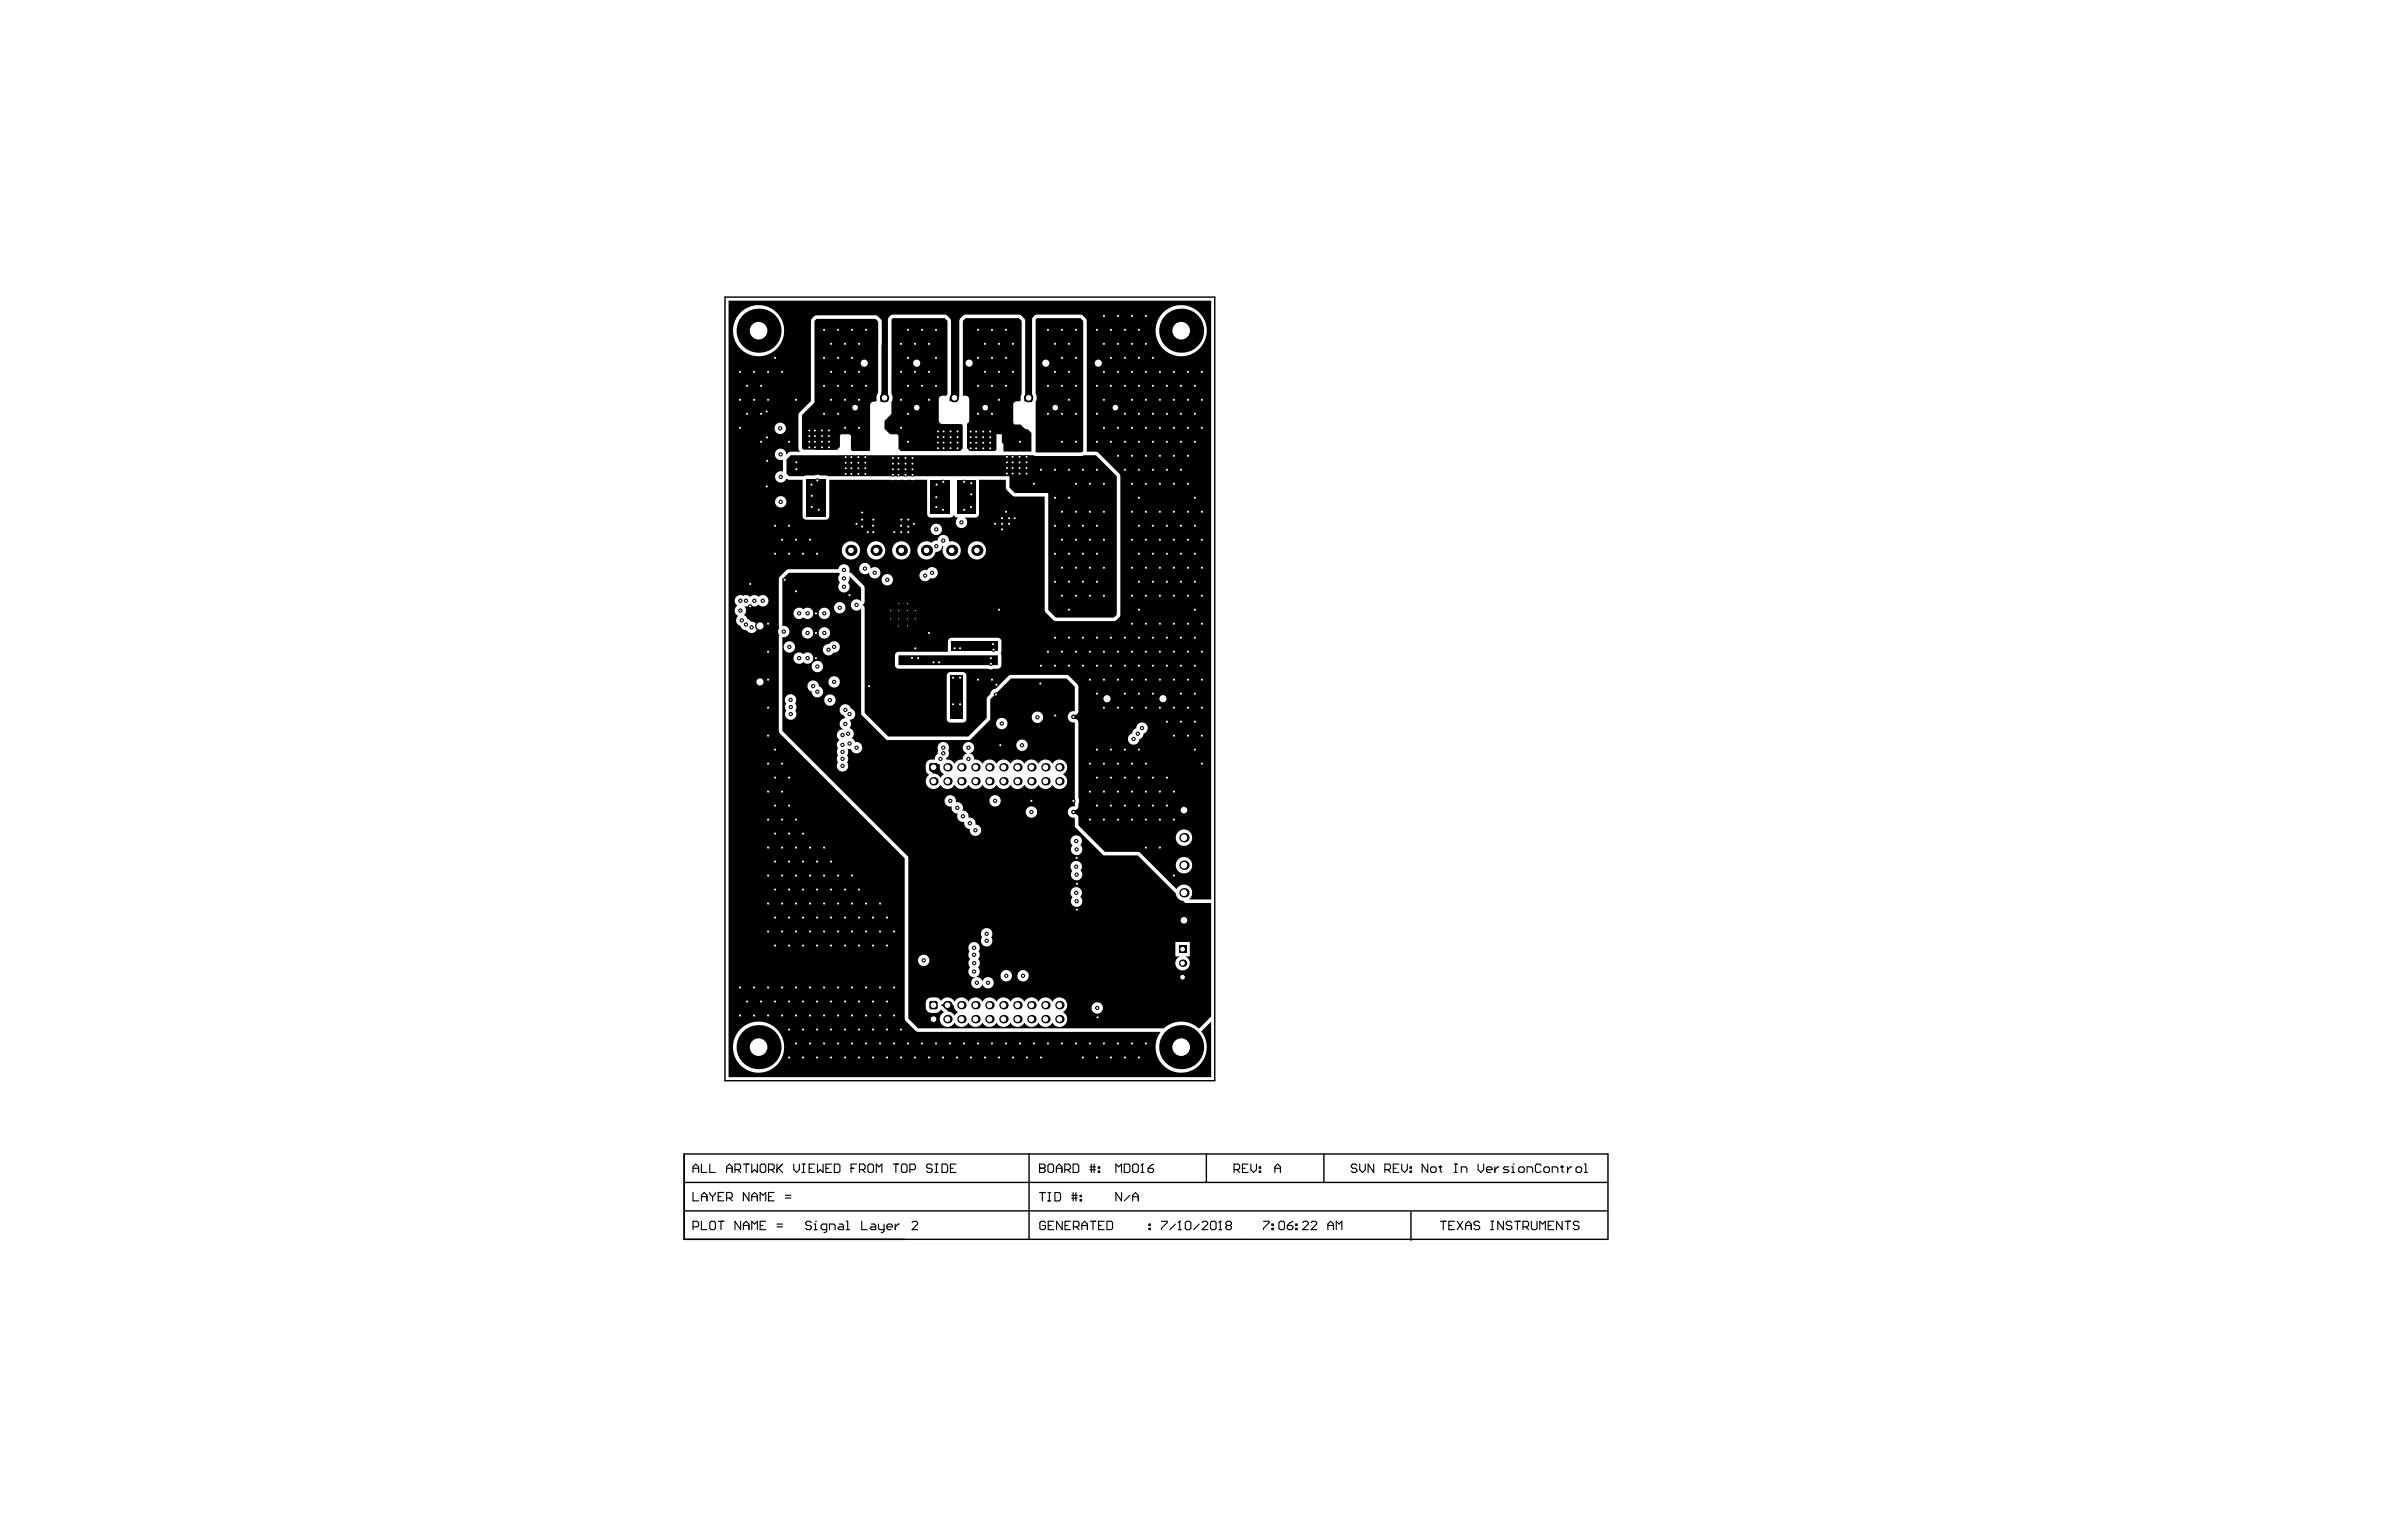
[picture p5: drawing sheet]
<svg xmlns="http://www.w3.org/2000/svg" width="432mm" height="279mm" viewBox="0 0 432 279" stroke-linecap="round" stroke-linejoin="round" font-family="sans-serif">
<path d="M131.4 53.9h88.8v142.1h-88.8zM124 209.2h167.5v15.5h-167.5zM124 219.6h167.4M124 214.4h167.5M186.5 209.2v15.5M218.7 209.2v5.2M240 209.2v5.2M255.8 219.7v5.2" fill="none" stroke="#000" stroke-width=".25"/>
<g fill="none" stroke="#000" stroke-width=".2">
<path d="M125.6 211.8h1M125.6 212.6v-1l.5-.5 .5 .5v1M125.6 216.2v1.5h1M127.1 211.1v1.5h1.1M127.1 217.7v-1l.6-.5 .5 .5v1M127.1 217h1.1M128.7 211.1v1.5h1M128.7 216.2v.3l.5 .5M129.2 217v.7M129.7 216.2v.3l-.5 .5M130.2 217h.5M131.2 216.2h-1v1.5h1"/>
<path d="M131.7 211.8h1M131.7 217.2h.8l.2-.2v-.5l-.2-.3h-.8v1.5M131.7 212.6v-1l.5-.5 .5 .5v1M132.2 217.2l.5 .5M133.2 212.1h.8l.2-.3v-.5l-.2-.2h-.8v1.5M133.7 212.1l.5 .5M134.8 211.1h1M135.3 211.1v1.5M135.8 216.2v1.5l-1-1.5v1.5M136.3 211.1v1.5l.5-.5 .5 .5v-1.5M136.3 217.7v-1l.5-.5 .5 .5v1M136.3 217h1"/>
<path d="M137.8 217.7v-1.5l.5 .5 .5-.5v1.5M138.1 211.1h.5l.2 .2v1l-.2 .3h-.5l-.3-.3v-1zM139.3 212.1h.8l.2-.3v-.5l-.2-.2h-.8v1.5M139.3 217h.5M139.8 212.1l.5 .5M140.3 216.2h-1v1.5h1M140.8 211.1v1.5M141.1 211.8l.8 .8M141.9 211.1l-1.1 1M142.4 217.2h1M142.4 216.7h1M143.9 211.1v1l.5 .5 .5-.5v-1"/>
<path d="M145.4 212.6h.5M145.4 211.1h.5M145.7 211.1v1.5M146.7 211.8h.5M147.7 211.1h-1v1.5h1M148.2 211.1v1.5l.5-.5 .5 .5v-1.5M149.7 211.8h.5M150.7 211.1h-1v1.5h1M151.2 211.1h.8l.3 .2v1l-.3 .3h-.8zM154.3 211.8h.5M155.3 211.1h-1v1.5M155.8 212.1h.8l.2-.3v-.5l-.2-.2h-.8v1.5"/>
<path d="M156.3 212.1l.5 .5M157.6 211.1h.5l.2 .2v1l-.2 .3h-.5l-.3-.3v-1zM158.8 212.6v-1.5l.6 .5 .5-.5v1.5M161.9 211.1h1M162.4 211.1v1.5M163.4 211.3l.3-.2h.5l.2 .2v1l-.2 .3h-.5l-.3-.3zM164.9 212.1h.8l.2-.3v-.5l-.2-.2h-.8v1.5M169 211.3l-.3-.2h-.5l-.2 .2v.3l.2 .2h.5l.3 .3v.2l-.3 .3h-.5l-.2-.3M169.5 212.6h.5M169.5 211.1h.5M169.8 211.1v1.5M170.8 211.1h.7l.3 .2v1l-.3 .3h-.7z"/>
<path d="M172.3 211.8h.5M173.3 211.1h-1v1.5h1M188.4 211.8h.1M188.4 211.1h.8l.3 .2v.3l-.3 .2 .3 .3v.2l-.3 .3h-.8zM188.4 211.8h.8M188.4 216.2h1.1M189 216.2v1.5M190 211.3l.2-.2h.5l.3 .2v1l-.3 .3h-.5l-.2-.3zM190 217.7h.5M190 216.2h.5M190.2 216.2v1.5M191.2 216.2h.8l.3 .3v1l-.3 .2h-.8z"/>
<path d="M191.5 211.8h1M191.5 212.6v-1l.5-.5 .5 .5v1M193 212.1h.8l.2-.3v-.5l-.2-.2h-.8v1.5M193.5 212.1l.5 .5M194.3 216.7h1M194.3 217.2h1M194.5 211.1h.8l.2 .2v1l-.2 .3h-.8zM194.5 216.2v1.5M195 216.2v1.5M195.8 217.5h.3v.2h-.3zM195.8 216.7h.3v.3h-.3zM197.6 211.6h1"/>
<path d="M197.6 212.1h1M197.8 211.1v1.5M198.3 211.1v1.5M199.1 212.3h.3v.3h-.3zM199.1 211.6h.3v.2h-.3zM202.3 212.6v-1.5l.5 .5 .5-.5v1.5M203.3 216.2v1.5l-1-1.5v1.5M203.8 211.1h.8l.2 .2v1l-.2 .3h-.8zM204.8 216.7l-1 1M205.3 211.3l.3-.2h.5l.2 .2v1l-.2 .3h-.5l-.3-.3zM205.3 217.7v-1l.5-.5 .5 .5v1M205.3 217h1"/>
<path d="M206.8 212.6h.6M207.1 211.1h.1M207.1 211.1v1.5M207.1 211.1l-.3 .2M208.1 211.8h.8l.2 .3v.2l-.2 .3h-.5l-.3-.3zM209.1 211.1l-.5 .2-.5 .5M223.7 212.1h.8l.2-.3v-.5l-.2-.2h-.8v1.5M224.2 212.1l.5 .5M225.2 211.8h.5M226.2 211.1h-1v1.5h1M226.7 211.1v1l.6 .5 .5-.5v-1M228.3 212.3h.2v.3h-.2z"/>
<path d="M228.3 211.6h.2v.2h-.2zM231.1 212.6v-1l.5-.5 .5 .5v1M231.1 211.8h1M246 211.3l-.3-.2h-.5l-.2 .2v.3l.2 .2h.5l.3 .3v.2l-.3 .3h-.5l-.2-.3M246.5 211.1v1l.5 .5 .5-.5v-1M249 211.1v1.5l-1-1.5v1.5M251 212.1h.8l.3-.3v-.5l-.3-.2h-.8v1.5M251.6 212.1l.5 .5M252.6 211.8h.5M253.6 211.1h-1v1.5h1M254.1 211.1v1l.5 .5 .5-.5v-1M255.6 212.3h.3v.3h-.3z"/>
<path d="M255.6 211.6h.3v.2h-.3zM258.8 211.1v1.5l-1-1.5v1.5M259.6 211.6h.5l.2 .2v.5l-.2 .3h-.5l-.3-.3v-.5zM260.8 211.6h.5M261.1 211.3v1l.2 .3M263.6 212.6h.5M263.6 211.1h.5M263.9 211.1v1.5M264.9 212.6v-1h.8l.2 .2v.8M267.9 211.1v1l.5 .5 .6-.5v-1M269.5 212.1h1v-.3l-.3-.2h-.5l-.2 .2v.5l.2 .3h.5M271 211.6v1"/>
<path d="M271.7 211.6h-.2l-.5 .5M273.5 211.6h-.7l-.3 .2 .3 .3h.5l.2 .2-.2 .3h-.8M274 212.6h.5M274 211.6h.3v1M274.3 211.1h.1M275.5 211.6h.6l.2 .2v.5l-.2 .3h-.6l-.2-.3v-.5zM276.8 212.6v-1h.8l.2 .2v.8M279.4 211.3l-.3-.2h-.5l-.3 .2v1l.3 .3h.5l.3-.3M280.1 211.6h.5l.3 .2v.5l-.3 .3h-.5l-.2-.3v-.5zM281.4 212.6v-1h.7l.3 .2v.8M282.9 211.6h.5M283.2 211.3v1l.2 .3"/>
<path d="M284.2 211.6v1M284.9 211.6h-.2l-.5 .5M285.9 211.6h.6l.2 .2v.5l-.2 .3h-.6l-.2-.3v-.5zM287.2 212.6h.5M287.2 211.1h.3v1.5M125.6 222.5h.8l.2-.3v-.5l-.2-.3h-.8v1.6M127.1 221.4v1.6h1.1M128.7 221.7l.2-.3h.5l.3 .3v1l-.3 .3h-.5l-.2-.3zM130.2 221.4h1M130.7 221.4v1.6M134.2 221.4v1.6l-1-1.6v1.6M134.8 223v-1.1l.5-.5 .5 .5v1.1"/>
<path d="M134.8 222.2h1M136.3 223v-1.6l.5 .5 .5-.5v1.6M137.8 222.2h.5M138.8 221.4h-1v1.6h1M140.8 222.5h1.1M140.8 221.9h1.1M147.1 221.7l-.3-.3h-.5l-.2 .3v.2l.2 .3h.5l.3 .3v.2l-.3 .3h-.5l-.2-.3M147.6 223h.5M147.6 221.9h.2v1.1M147.8 221.4h.1M149.9 223h-.8l-.3-.3v-.5l.3-.3h.8v1.3l-.3 .3h-.2M150.4 223v-1.1h.7l.3 .3v.8"/>
<path d="M152.1 221.9h.6l.2 .3v.8h-.8l-.2-.3 .2-.2h.8M153.4 221.4h.3v1.6M153.4 223h.5M156.2 221.4v1.6h1M158 221.9h.5l.2 .3v.8h-.7l-.3-.3 .3-.2h.7M159.2 221.9v.8l.3 .3h.8M160.3 221.9v1.3l-.3 .3h-.2M160.8 222.5h1v-.3l-.3-.3h-.5l-.2 .3v.5l.2 .3h.5M162.3 221.9v1.1M163 221.9h-.2l-.5 .6M165.3 221.7l.3-.3h.5l.2 .3v.2l-1 1.1h1M189.5 221.7l-.2-.3h-.5l-.3 .3v1l.3 .3h.5l.2-.3v-.5h-.5"/>
<path d="M190 222.2h.5M191 221.4h-1v1.6h1M192.6 221.4v1.6l-1.1-1.6v1.6M193.1 222.2h.5M194.1 221.4h-1v1.6h1M194.6 222.5h.7l.3-.3v-.5l-.3-.3h-.7v1.6M195.1 222.5l.5 .5M196.1 222.2h1M196.1 223v-1.1l.5-.5 .5 .5v1.1M197.6 221.4h1M198.1 221.4v1.6M199.1 222.2h.6"/>
<path d="M200.2 221.4h-1.1v1.6h1.1M200.7 221.4h.7l.3 .3v1l-.3 .3h-.7zM208.3 222.7h.2v.3h-.2zM208.3 221.9h.2v.3h-.2zM210.6 221.4h1v.3l-1 1v.3M213.1 221.9l-1 1.1M213.6 223h.5M213.9 221.4h.1M213.9 221.4v1.6M213.9 221.4l-.3 .3M214.9 221.7l.2-.3h.5l.3 .3v1l-.3 .3h-.5l-.2-.3zM217.4 221.9l-1 1.1"/>
<path d="M217.9 221.7l.3-.3h.5l.2 .3v.2l-1 1.1h1M219.7 221.4h.5l.2 .3v1l-.2 .3h-.5l-.3-.3v-1zM221 223h.5M221.2 221.4h.1M221.2 221.4v1.6M221.2 221.4l-.2 .3M222.5 222.2l-.3-.3v-.2l.3-.3h.5l.2 .3v.2l-.2 .3M222.5 222.2l-.3 .3v.2l.3 .3h.5l.2-.3v-.2l-.2-.3M222.5 222.2h.5M229 221.4h1.1v.3l-1.1 1v.3M230.6 222.7h.2v.3h-.2zM230.6 221.9h.2v.3h-.2z"/>
<path d="M231.8 221.7l.3-.3h.5l.2 .3v1l-.2 .3h-.5l-.3-.3zM233.4 222.2h.7l.3 .3v.2l-.3 .3h-.5l-.2-.3zM234.4 221.4l-.5 .3-.5 .5M234.9 222.7h.2v.3h-.2zM234.9 221.9h.2v.3h-.2zM236.1 221.7l.3-.3h.5l.3 .3v.2l-1.1 1.1h1.1M237.7 221.7l.2-.3h.5l.3 .3v.2l-1 1.1h1M240.7 222.2h1M240.7 223v-1.1l.5-.5 .5 .5v1.1M242.2 223v-1.6l.5 .5 .5-.5v1.6M261.1 221.4h1M261.6 221.4v1.6"/>
<path d="M262.6 222.2h.6M263.7 221.4h-1.1v1.6h1.1M264.2 221.4l1 1.6M265.2 221.4l-1 1.6M265.7 222.2h1M265.7 223v-1.1l.5-.5 .5 .5v1.1M268.2 221.7l-.2-.3h-.5l-.3 .3v.2l.3 .3h.5l.2 .3v.2l-.2 .3h-.5l-.3-.3M270.3 221.4h.5M270.3 223h.5M270.5 221.4v1.6M272.5 221.4v1.6l-1-1.6v1.6M274.1 221.7l-.3-.3h-.5l-.3 .3v.2l.3 .3h.5l.3 .3v.2l-.3 .3h-.5l-.3-.3"/>
<path d="M274.6 221.4h1M275.1 221.4v1.6M276.1 222.5h.7l.3-.3v-.5l-.3-.3h-.7v1.6M276.6 222.5l.5 .5M277.6 221.4v1.3l.3 .3h.5l.2-.3v-1.3M279.1 223v-1.6l.5 .5 .5-.5v1.6M280.6 222.2h.6M281.7 221.4h-1.1v1.6h1.1M283.2 221.4v1.6l-1-1.6v1.6M283.7 221.4h1M284.2 221.4v1.6M286.2 221.7l-.2-.3h-.5l-.3 .3v.2l.3 .3h.5l.2 .3v.2l-.2 .3h-.5l-.3-.3"/>
</g>
<g fill="#000">
<path d="M148 57.8h10.7l.5 .5v13a1.38 1.38 0 0 0-.3 1.3l-.1 .2a.78 .78 0 0 0-1.1 .7v8.1l-.2 .2h-3l-.2-.3v-2.5l-.3-.3h-1.5l-.3 .3v2l-.5 .5h-4v-23.3zM161.6 57.9l.3-.2h9.3l.6 .5v13.2l-.2 .4-.8-.1a.65 .65 0 0 0-.6 .7v3.8a.65 .65 0 0 0 .6 .7h3.5l.2 .2v4.2l-.5 .5h-10.7l-.4-.4v-2.4l-.3-.3h-1.3l-1-1v-1.4l1.3-1.3v-2.1a1.46 1.46 0 0 0 0-1.5zM175.1 57.7h9.6l.5 .5v13.2l-.2 .4v.7l-.1 .3h-.8l-.4 .4v3.5l.2 .3h1.1l.7 .6 .6 .2 .7 .7v3.3l-.1 .1h-4.9l-.1-.1v-1.3l-.3-.3v-1.5h-1v2.8l-.2 .3h-4.6l-.5-.5v-4.5l.2-.1 .2-.5v-3.8a.65 .65 0 0 0-.6-.7h-.6v-13.5zM188 57.7h7.9l.5 .5v23.6l-.3 .2h-8.4v-9.1a1.46 1.46 0 0 0 0-1.5v-13.5zM159.8 71h1l.1 .5h-1.1zM172.5 71h1l.1 .5h-1.2zM146.1 86.9h3.6v6.7h-3.6zM147.7 72.9h4.5v8.1l-.5 .5h-6.1l-.2-.2v-6zM168.7 87.1h3.6v6.1h-3.6zM173.5 87.1h3.3v6.1h-3.3zM143.3 82.5h44l.4 .2h8.4l.4-.2h2.1l3.8 3.8v25.2l-.5 .5h-10.5l-1.4-1.4v-21.2h-6l-1-1v-2.1h-32.9l-.4-.1h-1a1.03 1.03 0 0 0-1 0l-4.7 .1-.4-.4v-2.6zM172.5 116.3h8.4v1.7h-8.4z"/>
<path d="M168.6 138.5l1.1-.2 .7 .3a1.37 1.37 0 0 0 .8 1.8l-.4 .3-.3 .4a1.61 1.61 0 0 0-1.4-.9l-.6-.6zM172.3 122.5h2.2v7.9h-2.2zM162.9 118.8h18v1.8h-18zM170.6 182.2l.3-.2a.87 .87 0 0 1 .9-.5 .87 .87 0 0 1 .8 .6l.3 .2a1.37 1.37 0 0 0 .8 1.2l-.4 .3-.3 .4a1.35 1.35 0 0 0-1.2-.8l-.2-.3-1-.8z"/>
<path d="M143 103.9h9.1l.2 .2a1.02 1.02 0 0 0 0 1.5 1.03 1.03 0 0 0-.1 1.5 1.03 1.03 0 0 0 1.5 0 1.03 1.03 0 0 0 0-1.5 1.02 1.02 0 0 0 .2-1.2l2.2 2.2v2.5a1.03 1.03 0 0 0-1.5-.2 1.03 1.03 0 0 0 0 1.6 1.03 1.03 0 0 0 1.5-.2v19.2l4.6 4.7h15.1l3.7-3.7v-3.7l3.8-3.8h10l1.5 1.5v4.5a1.03 1.03 0 0 0-1.3 1 1.03 1.03 0 0 0 1.3 1v15.2a1.03 1.03 0 0 0-1.2 1 1.03 1.03 0 0 0 1.2 1v1.7l5.2 5.2h6.3l6.8 6.9a1.46 1.46 0 0 0 1.4 1.4l.4 .3h4.7v20.6l-2.2 2.2h-.2a4.6 4.6 0 0 0-6.2 0h-44.6l-1.7-1.8v-29.3l-22.9-22.9v-17a1.03 1.03 0 0 0 1.3-1 1.03 1.03 0 0 0-1.3-1v-8.5zM144.1 110.5a1.03 1.03 0 0 0 0 1.5 1.03 1.03 0 0 0 1.5-.1 1.03 1.03 0 0 0 1.5 .1 1.03 1.03 0 0 0 0-1.5 1.03 1.03 0 0 0-1.5 0 1.04 1.04 0 0 0-1.5 0zM151.2 110.2a1.05 1.05 0 0 0 2.1 0 1.05 1.05 0 0 0-2.1 0zM148.4 111.2a1.05 1.05 0 0 0 2.1 0 1.05 1.05 0 0 0-2.1 0zM145.4 114.8a1.04 1.04 0 0 0 2 0 1.04 1.04 0 0 0-2 0zM148.4 114.8a1.05 1.05 0 0 0 2.1 0 1.05 1.05 0 0 0-2.1 0zM149.5 117.1a1.04 1.04 0 0 0 .1 1.5 1.04 1.04 0 0 0 1.5-.3 1.03 1.03 0 0 0 1-1.5 1.03 1.03 0 0 0-1.8 0h-.4zM142.1 117.3a1.04 1.04 0 0 0 2 0 1.04 1.04 0 0 0-2 0zM144.1 118.6a1.03 1.03 0 0 0 0 1.5 1.03 1.03 0 0 0 1.5-.1 1.03 1.03 0 0 0 1.5 .1 1.03 1.03 0 0 0 0-1.5 1.03 1.03 0 0 0-1.5 0 1.04 1.04 0 0 0-1.5 0zM147.1 120.9a1.05 1.05 0 0 0 2.1 0 1.05 1.05 0 0 0-2.1 0zM150.2 123.6a1.04 1.04 0 0 0 2 0 1.04 1.04 0 0 0-2 0zM146.7 123.7a1.05 1.05 0 0 0 .4 1.7 1.04 1.04 0 0 0 1 1 1.04 1.04 0 0 0 1.1-.8 1.04 1.04 0 0 0-.8-1.2 1.04 1.04 0 0 0-.6-1 1.04 1.04 0 0 0-1.1 .3zM149.4 126.9a1.05 1.05 0 0 0 2.1 0 1.05 1.05 0 0 0-2.1 0zM152.5 128a1.06 1.06 0 0 0 .5 1.7l.3 .5a1.03 1.03 0 0 0-1.1 .9 1.03 1.03 0 0 0 .9 1.2 1.05 1.05 0 0 0-1.3 .5 1.05 1.05 0 0 0 .4 1.4l-.2 .1a1.02 1.02 0 0 0-.1 1.4l-.1 .1a1.01 1.01 0 0 0 .1 1.2l-.1 .1a1.01 1.01 0 0 0 .1 1.1 1.03 1.03 0 0 0 .1 1.4 1.03 1.03 0 0 0 1.4 0 1.03 1.03 0 0 0 .1-1.4l.1-.1a1.01 1.01 0 0 0-.1-1.1l.1-.2a1.01 1.01 0 0 0 0-1.1l.7 .1a1.04 1.04 0 0 0 1.2 .8 1.04 1.04 0 0 0 .8-1.3 1.04 1.04 0 0 0-1.3-.7l-.3-.5-.3-.3a1.02 1.02 0 0 0 .4-1 1.02 1.02 0 0 0-.9-.8 1.02 1.02 0 0 0 .1-1.5 1.05 1.05 0 0 0 1-.9 1.05 1.05 0 0 0-.8-1.1 1.04 1.04 0 0 0-1.7-.5zM142.6 126.2a1.02 1.02 0 0 0-.1 1.4l-.1 .1a1.01 1.01 0 0 0 .1 1.1 1.03 1.03 0 0 0 .1 1.4 1.03 1.03 0 0 0 1.4 0 1.03 1.03 0 0 0 .2-1.4v-.1a1.02 1.02 0 0 0-.1-1.2 1.03 1.03 0 0 0-.1-1.4 1.03 1.03 0 0 0-1.4 .1zM187 130.1a1.05 1.05 0 0 0 2.1 0 1.05 1.05 0 0 0-2.1 0zM180.6 131.2a1.04 1.04 0 0 0 2 0 1.04 1.04 0 0 0-2 0zM184.2 135.1a1.05 1.05 0 0 0 2.1 0 1.05 1.05 0 0 0-2.1 0zM170.3 134.8a1.03 1.03 0 0 0-.2 1.3l-.1 .6a1.01 1.01 0 0 0-.5 1 1.33 1.33 0 0 0-1.4 .4 1.33 1.33 0 0 0-.3 1.4 1.01 1.01 0 0 0 .7 1 1.4 1.4 0 0 0-.2 2.2 1.4 1.4 0 0 0 2.2-.5 1.39 1.39 0 0 0 1.3 .9 1.39 1.39 0 0 0 1.2-.9 1.39 1.39 0 0 0 1.3 .9 1.39 1.39 0 0 0 1.3-.9 1.39 1.39 0 0 0 1.2 .9 1.39 1.39 0 0 0 1.3-.9 1.39 1.39 0 0 0 1.3 .9 1.39 1.39 0 0 0 1.2-.9 1.39 1.39 0 0 0 1.3 .9 1.39 1.39 0 0 0 1.3-.9 1.39 1.39 0 0 0 1.2 .9 1.39 1.39 0 0 0 1.3-.9 1.39 1.39 0 0 0 1.3 .9 1.39 1.39 0 0 0 1.2-.9 1.39 1.39 0 0 0 1.3 .9 1.39 1.39 0 0 0 1.3-.9 1.4 1.4 0 0 0 2.2 .5 1.4 1.4 0 0 0-.4-2.3 1.4 1.4 0 0 0 .4-2.3 1.4 1.4 0 0 0-2.2 .4 1.39 1.39 0 0 0-1.3-.8 1.39 1.39 0 0 0-1.3 .8 1.39 1.39 0 0 0-1.2-.8 1.39 1.39 0 0 0-1.3 .8 1.39 1.39 0 0 0-1.3-.8 1.39 1.39 0 0 0-1.2 .8 1.39 1.39 0 0 0-1.3-.8 1.39 1.39 0 0 0-1.3 .8 1.39 1.39 0 0 0-1.2-.8 1.39 1.39 0 0 0-1.3 .8 1.36 1.36 0 0 0-1.5-.8v-.1a1.02 1.02 0 0 0-.9-1 1.03 1.03 0 0 0 .7-1.6 1.03 1.03 0 0 0-1.7 0 1.03 1.03 0 0 0 .7 1.6h-.1a1.02 1.02 0 0 0-.8 1.1 1.36 1.36 0 0 0-1.5 .8 1.36 1.36 0 0 0-1.5-.8v-.2a1.03 1.03 0 0 0 .4-1.4 1.04 1.04 0 0 0-.3-1.4 1.04 1.04 0 0 0-1.3 .1zM179.3 145.2a1.05 1.05 0 0 0 2.1 0 1.05 1.05 0 0 0-2.1 0zM185.9 147.2a1.05 1.05 0 0 0 2.1 0 1.05 1.05 0 0 0-2.1 0zM171.5 144.5a1.04 1.04 0 0 0-.1 1.2 1.04 1.04 0 0 0 1.1 .5 1.03 1.03 0 0 0 1.1 1.3 1.03 1.03 0 0 0 .1 1.1 1.03 1.03 0 0 0 1.1 .4 1.03 1.03 0 0 0 1 1.3 1.03 1.03 0 0 0 .9 1.3 1.03 1.03 0 0 0 1.2-1 1.03 1.03 0 0 0-1.1-1.1 1.03 1.03 0 0 0-1.3-1.2 1.03 1.03 0 0 0-1.1-1.3 1.03 1.03 0 0 0-.1-1.2 1.03 1.03 0 0 0-1-.3 1.04 1.04 0 0 0-.5-1.2 1.04 1.04 0 0 0-1.3 .2zM194.4 151.8a1.03 1.03 0 0 0 0 1.5 1.03 1.03 0 0 0 0 1.5 1.03 1.03 0 0 0 1.5-.1 1.03 1.03 0 0 0-.1-1.5 1.04 1.04 0 0 0 0-1.4 1.04 1.04 0 0 0-1.4 0zM194.4 156.4a1.03 1.03 0 0 0 0 1.5 1.03 1.03 0 0 0 .1 1.5 1.03 1.03 0 0 0 1.4-.1 1.03 1.03 0 0 0 0-1.5 1.03 1.03 0 0 0-.1-1.4 1.03 1.03 0 0 0-1.4 0zM194.4 161.2a1.03 1.03 0 0 0 0 1.5 1.03 1.03 0 0 0 0 1.5 1.03 1.03 0 0 0 1.5-.1 1.03 1.03 0 0 0-.1-1.5 1.04 1.04 0 0 0 0-1.4 1.04 1.04 0 0 0-1.4 0zM178.1 168.6a1.02 1.02 0 0 0 0 1.3 1.03 1.03 0 0 0 .1 1.4 1.03 1.03 0 0 0 1.4 0 1.03 1.03 0 0 0 .1-1.4 1.03 1.03 0 0 0-.2-1.4 1.03 1.03 0 0 0-1.4 .1zM166.4 174.1a1.05 1.05 0 0 0 2.1 0 1.05 1.05 0 0 0-2.1 0zM213.1 170.8v2.6h.8a1.31 1.31 0 0 0-.6 2 1.31 1.31 0 0 0 2.1 0 1.31 1.31 0 0 0-.6-2h.9v-2.6zM175.8 171.1a1.02 1.02 0 0 0 0 1.4l-.1 .1a1.02 1.02 0 0 0 .2 1.3 1.02 1.02 0 0 0 0 1.5 1.03 1.03 0 0 0-.1 1.5 1.03 1.03 0 0 0 1.5 0 1.03 1.03 0 0 0 0-1.5 1.02 1.02 0 0 0 0-1.5 1.02 1.02 0 0 0 .1-1.4 1.03 1.03 0 0 0-.1-1.4 1.03 1.03 0 0 0-1.5 0zM184.4 176.9a1.05 1.05 0 0 0 2.1 0 1.05 1.05 0 0 0-2.1 0zM181.4 176.9a1.04 1.04 0 0 0 2 0 1.04 1.04 0 0 0-2 0zM176.4 177.5a1.03 1.03 0 0 0 .2 1.6 1.03 1.03 0 0 0 1.5-.7 1.03 1.03 0 0 0 1.6 .7 1.03 1.03 0 0 0 0-1.8 1.03 1.03 0 0 0-1.6 .7 1.03 1.03 0 0 0-.7-.8 1.03 1.03 0 0 0-1 .3zM168.1 181.1a1.67 1.67 0 0 0 .5 2.5l.2 .1a1.49 1.49 0 0 0 1.7-.6l.1-.1 .6 .5a1.4 1.4 0 0 0-.4 2.3 1.4 1.4 0 0 0 2.2-.4 1.39 1.39 0 0 0 1.3 .8 1.39 1.39 0 0 0 1.3-.8 1.39 1.39 0 0 0 1.2 .8 1.39 1.39 0 0 0 1.3-.8 1.39 1.39 0 0 0 1.3 .8 1.39 1.39 0 0 0 1.2-.8 1.39 1.39 0 0 0 1.3 .8 1.39 1.39 0 0 0 1.3-.8 1.39 1.39 0 0 0 1.2 .8 1.39 1.39 0 0 0 1.3-.8 1.39 1.39 0 0 0 1.3 .8 1.39 1.39 0 0 0 1.2-.8 1.39 1.39 0 0 0 1.3 .8 1.39 1.39 0 0 0 1.3-.8 1.4 1.4 0 0 0 2.2 .4 1.4 1.4 0 0 0-.4-2.3 1.4 1.4 0 0 0 .4-2.2 1.4 1.4 0 0 0-2.2 .4 1.39 1.39 0 0 0-1.3-.9 1.39 1.39 0 0 0-1.3 .9 1.39 1.39 0 0 0-1.2-.9 1.39 1.39 0 0 0-1.3 .9 1.39 1.39 0 0 0-1.3-.9 1.39 1.39 0 0 0-1.2 .9 1.39 1.39 0 0 0-1.3-.9 1.39 1.39 0 0 0-1.3 .9 1.39 1.39 0 0 0-1.2-.9 1.39 1.39 0 0 0-1.3 .9 1.39 1.39 0 0 0-1.3-.9 1.39 1.39 0 0 0-1.2 .9 1.39 1.39 0 0 0-1.3-.9 1.39 1.39 0 0 0-1.3 .9 1.4 1.4 0 0 0-2.4-.2l-.1-.1a1.8 1.8 0 0 0-2.4-.3zM197.9 182.8a1.04 1.04 0 0 0 2 0 1.04 1.04 0 0 0-2 0z"/>
<path d="M132.1 54.5h87.5v108.6h-4.1a1.49 1.49 0 0 0 .1-2.4 1.49 1.49 0 0 0-2.3 .5l-6.8-6.7h-6.2l-4.8-4.9v-1.4a.72 .72 0 0 0-1-.6 .43 .43 0 0 1-.2-.6 .43 .43 0 0 1 .6-.1l.3-.2 .2-.2 .1-.8a1.03 1.03 0 0 0 0-1v-13.7a.66 .66 0 0 0-.7-.7 .41 .41 0 0 1-.6-.4 .41 .41 0 0 1 .6-.3 .65 .65 0 0 0 .7-.6l-.1-4.7-1.8-1.9h-10.3l-.5 .2-2.3 2.3h-.2a1.02 1.02 0 0 0-.8 1l-.4 .4-.2 .5v3.4l-3.4 3.3h-14.5l-4.3-4.2v-19v-.3l-.4-.3 .3-.2 .1-.3v-2.6l-.1-.5-2.2-2.2-.5-.1a1.03 1.03 0 0 0-.6-1.5 1.03 1.03 0 0 0-1.3 .9h-9l-.5 .2-1 1-.3 .6v8.8a1.35 1.35 0 0 0 0 1.4v17.6l22.8 22.8v29.1l.2 .4 1.8 1.8 .4 .2h44a4.6 4.6 0 0 0 .6 6.2 4.6 4.6 0 0 0 6.3-.1 4.6 4.6 0 0 0 .5-6.2l1.8-1.8v10.1h-87.5zM147.6 57.4l-.4 .3-.2 .5v14.5l-2.2 2.3-.1 6.3 .4 .6h-2l-.6 .5a1.03 1.03 0 0 0-1.1-1 1.03 1.03 0 0 0-.9 1.2 1.03 1.03 0 0 0 1.4 .7v2.2a1.03 1.03 0 0 0-1.3 .6 1.03 1.03 0 0 0 .6 1.4 1.03 1.03 0 0 0 1.3-.7l.5 .2h2.5v6.6a.65 .65 0 0 0 .6 .6h3.6a.65 .65 0 0 0 .6-.6v-6.6h17.8v6.2a.65 .65 0 0 0 .6 .6h3.6a.63 .63 0 0 0 .6-.5 .67 .67 0 0 0 .8 .5 1.03 1.03 0 0 0-.2 1.6 1.03 1.03 0 0 0 1.6 0 1.03 1.03 0 0 0-.3-1.6h2a.65 .65 0 0 0 .7-.6v-6.2h4.8l.1 1.7 1.3 1.3h5.7v20.9l1.5 1.5 .5 .2h10.6a1.57 1.57 0 0 0 1.1-1.1v-25.2l-.2-.4-3.8-3.8-.5-.2h-1.6v-23.7a1.55 1.55 0 0 0-1.1-1.2h-7.9a1.09 1.09 0 0 0-.9 .9v13.7a1.03 1.03 0 0 1 0 1.1v.3l-.5-.2h-1l.2-1.4v-13.2a1.55 1.55 0 0 0-1.1-1.2h-9.6a1.55 1.55 0 0 0-1.2 1.2v13.7a.79 .79 0 0 0-.3 .9h-1.5v-.6l.3-.8v-13.2a1.55 1.55 0 0 0-1.2-1.2h-9.3l-.7 .5-.2 .4v13.6a1.15 1.15 0 0 1 0 1.3h-1.5l.1-.3a1 1 0 0 1 .2-1v-13.2l-.1-.4-.5-.5-.5-.2h-10.7zM209.5 60a4.7 4.7 0 0 0 9.3 0 4.7 4.7 0 0 0-9.3 0zM132.9 60a4.6 4.6 0 0 0 9.3 0 4.6 4.6 0 0 0-9.3 0zM140.4 77.7a1.05 1.05 0 0 0 2.1 0 1.05 1.05 0 0 0-2.1 0zM140.5 91a1.05 1.05 0 0 0 2.1 0 1.05 1.05 0 0 0-2.1 0zM168.7 96a1.05 1.05 0 0 0 2.1 0 1.05 1.05 0 0 0-2.1 0zM166.8 98.6a1.65 1.65 0 0 0 .4 2.7 1.65 1.65 0 0 0 2.4-1.2 1.02 1.02 0 0 0 1.2-1.1h.2a1.65 1.65 0 0 0 1.2 2.4 1.65 1.65 0 0 0 2-1.7 1.65 1.65 0 0 0-2.2-1.5 1.03 1.03 0 0 0-.9-1.2 1.03 1.03 0 0 0-1.1 1h-.5l-.6 .4a1.65 1.65 0 0 0-2.1 .2zM175.4 99.8a1.66 1.66 0 0 0 3.3 0 1.66 1.66 0 0 0-3.3 0zM161.7 99.8a1.66 1.66 0 0 0 3.3 0 1.66 1.66 0 0 0-3.3 0zM157.2 99.8a1.66 1.66 0 0 0 3.3 0 1.66 1.66 0 0 0-3.3 0zM152.6 99.8a1.66 1.66 0 0 0 3.3 0 1.66 1.66 0 0 0-3.3 0zM167 103.6a1.07 1.07 0 0 0 .1 1.6 1.07 1.07 0 0 0 1.6-.3 1.06 1.06 0 0 0 1.2-.8 1.06 1.06 0 0 0-.6-1.3 1.06 1.06 0 0 0-1.3 .6 1.04 1.04 0 0 0-1 .2zM156.1 102.4a1.04 1.04 0 0 0 0 1.4 1.04 1.04 0 0 0 1.4 0 1.03 1.03 0 0 0 1.3 1.1 1.03 1.03 0 0 0 .7-1.6 1.03 1.03 0 0 0-1.7-.2 1.03 1.03 0 0 0-.6-1 1.03 1.03 0 0 0-1.1 .3zM159.8 105.1a1.05 1.05 0 0 0 2.1 0 1.05 1.05 0 0 0-2.1 0zM133.5 108.2a1.03 1.03 0 0 0 .2 1.6 1.03 1.03 0 0 0-.5 1 1.03 1.03 0 0 0 .6 .9 1.05 1.05 0 0 0-.3 1 1.05 1.05 0 0 0 .7 .8 1.03 1.03 0 0 0 1.1 .8 1.04 1.04 0 0 0 1.9-.1 1.04 1.04 0 0 0-1.1-1.5l-1.3-1.2a1.02 1.02 0 0 0 0-1.6h.2a1.02 1.02 0 0 0 1-.3 1.02 1.02 0 0 0 1.5 0 1.03 1.03 0 0 0 1.5 .1 1.03 1.03 0 0 0 0-1.5 1.03 1.03 0 0 0-1.5 0 1.02 1.02 0 0 0-1.5 0 1.03 1.03 0 0 0-1.3-.2 1.03 1.03 0 0 0-1.2 .2zM162.4 118.4l-.2 .4v1.8a.65 .65 0 0 0 .7 .6h16.2a1.03 1.03 0 0 0 1 0h.8a.65 .65 0 0 0 .6-.6v-1.8a.6 .6 0 0 1 0-.8v-1.7a.65 .65 0 0 0-.6-.7h-8.4a.65 .65 0 0 0-.7 .7l.1 1.9h-9zM171.8 122l-.2 .5v7.9a.65 .65 0 0 0 .7 .6h2.2a.65 .65 0 0 0 .7-.6v-7.9a.87 .87 0 0 0-1.2-.6h-1.7zM206.3 131.3l-.3 .7a1.02 1.02 0 0 0-.8 1 1.03 1.03 0 0 0-.7 1.2 1.03 1.03 0 0 0 1.1 .8 1.03 1.03 0 0 0 .9-1 1.03 1.03 0 0 0 .8-1 1.04 1.04 0 0 0 .6-1.5 1.04 1.04 0 0 0-1.6-.2zM213.1 151.9a1.5 1.5 0 0 0 3 0 1.5 1.5 0 0 0-3 0zM213.1 156.9a1.5 1.5 0 0 0 3 0 1.5 1.5 0 0 0-3 0zM132.9 189.9a4.6 4.6 0 0 0 9.3 0 4.6 4.6 0 0 0-9.3 0z"/>
<circle cx="165.9" cy="112.2" r=".25"/>
</g>
<path d="M160.3 62.8h.1" fill="none" stroke="#000" stroke-width=".51"/>
<path d="M160.3 62.8h.1M160.3 62.8v9.3M173 62.4v9.7M186.5 62.3v9.8" fill="none" stroke="#000" stroke-width="1"/>
<circle cx="165.9" cy="112.2" r=".1" fill="#fff"/>
<circle cx="165.9" cy="110.7" r=".25" fill="#000"/>
<circle cx="165.9" cy="110.7" r=".1" fill="#fff"/>
<circle cx="164.5" cy="109.4" r=".25" fill="#000"/>
<circle cx="164.5" cy="109.4" r=".1" fill="#fff"/>
<circle cx="164.5" cy="110.7" r=".25" fill="#000"/>
<circle cx="164.5" cy="110.7" r=".1" fill="#fff"/>
<circle cx="164.5" cy="112.2" r=".25" fill="#000"/>
<circle cx="164.5" cy="112.2" r=".1" fill="#fff"/>
<circle cx="161.5" cy="110.7" r=".25" fill="#000"/>
<circle cx="161.5" cy="110.7" r=".1" fill="#fff"/>
<circle cx="161.5" cy="112.2" r=".25" fill="#000"/>
<circle cx="161.5" cy="112.2" r=".1" fill="#fff"/>
<circle cx="162.9" cy="109.4" r=".25" fill="#000"/>
<circle cx="162.9" cy="109.4" r=".1" fill="#fff"/>
<circle cx="162.9" cy="110.7" r=".25" fill="#000"/>
<circle cx="162.9" cy="110.7" r=".1" fill="#fff"/>
<circle cx="162.9" cy="112.2" r=".25" fill="#000"/>
<circle cx="162.9" cy="112.2" r=".1" fill="#fff"/>
<circle cx="164.5" cy="113.5" r=".25" fill="#000"/>
<circle cx="164.5" cy="113.5" r=".1" fill="#fff"/>
<circle cx="162.9" cy="113.5" r=".25" fill="#000"/>
<circle cx="162.9" cy="113.5" r=".1" fill="#fff"/>
<circle cx="195" cy="59.8" r=".39" fill="#000"/>
<circle cx="195" cy="59.8" r=".19" fill="#fff"/>
<circle cx="195" cy="64.9" r=".39" fill="#000"/>
<circle cx="195" cy="64.9" r=".19" fill="#fff"/>
<circle cx="195" cy="70" r=".39" fill="#000"/>
<circle cx="195" cy="70" r=".19" fill="#fff"/>
<circle cx="195" cy="75" r=".39" fill="#000"/>
<circle cx="195" cy="75" r=".19" fill="#fff"/>
<circle cx="195" cy="80.1" r=".39" fill="#000"/>
<circle cx="195" cy="80.1" r=".19" fill="#fff"/>
<circle cx="192.5" cy="59.8" r=".39" fill="#000"/>
<circle cx="192.5" cy="59.8" r=".19" fill="#fff"/>
<circle cx="193.8" cy="62.3" r=".39" fill="#000"/>
<circle cx="193.8" cy="62.3" r=".19" fill="#fff"/>
<circle cx="192.5" cy="64.9" r=".39" fill="#000"/>
<circle cx="192.5" cy="64.9" r=".19" fill="#fff"/>
<circle cx="193.8" cy="67.4" r=".39" fill="#000"/>
<circle cx="193.8" cy="67.4" r=".19" fill="#fff"/>
<circle cx="192.5" cy="70" r=".39" fill="#000"/>
<circle cx="192.5" cy="70" r=".19" fill="#fff"/>
<circle cx="193.8" cy="72.5" r=".39" fill="#000"/>
<circle cx="193.8" cy="72.5" r=".19" fill="#fff"/>
<circle cx="192.5" cy="75" r=".39" fill="#000"/>
<circle cx="192.5" cy="75" r=".19" fill="#fff"/>
<circle cx="192.5" cy="80.1" r=".39" fill="#000"/>
<circle cx="192.5" cy="80.1" r=".19" fill="#fff"/>
<circle cx="190" cy="59.8" r=".39" fill="#000"/>
<circle cx="190" cy="59.8" r=".19" fill="#fff"/>
<circle cx="191.2" cy="62.3" r=".39" fill="#000"/>
<circle cx="191.2" cy="62.3" r=".19" fill="#fff"/>
<circle cx="191.2" cy="67.4" r=".39" fill="#000"/>
<circle cx="191.2" cy="67.4" r=".19" fill="#fff"/>
<circle cx="190" cy="70" r=".39" fill="#000"/>
<circle cx="190" cy="70" r=".19" fill="#fff"/>
<circle cx="190" cy="75" r=".39" fill="#000"/>
<circle cx="190" cy="75" r=".19" fill="#fff"/>
<circle cx="157" cy="59.8" r=".39" fill="#000"/>
<circle cx="157" cy="59.8" r=".19" fill="#fff"/>
<circle cx="157" cy="70" r=".39" fill="#000"/>
<circle cx="157" cy="70" r=".19" fill="#fff"/>
<circle cx="154.5" cy="59.8" r=".39" fill="#000"/>
<circle cx="154.5" cy="59.8" r=".19" fill="#fff"/>
<circle cx="155.7" cy="62.3" r=".39" fill="#000"/>
<circle cx="155.7" cy="62.3" r=".19" fill="#fff"/>
<circle cx="154.5" cy="64.9" r=".39" fill="#000"/>
<circle cx="154.5" cy="64.9" r=".19" fill="#fff"/>
<circle cx="155.7" cy="67.4" r=".39" fill="#000"/>
<circle cx="155.7" cy="67.4" r=".19" fill="#fff"/>
<circle cx="154.5" cy="70" r=".39" fill="#000"/>
<circle cx="154.5" cy="70" r=".19" fill="#fff"/>
<circle cx="155.7" cy="72.5" r=".39" fill="#000"/>
<circle cx="155.7" cy="72.5" r=".19" fill="#fff"/>
<circle cx="155.7" cy="77.6" r=".39" fill="#000"/>
<circle cx="155.7" cy="77.6" r=".19" fill="#fff"/>
<circle cx="151.9" cy="59.8" r=".39" fill="#000"/>
<circle cx="151.9" cy="59.8" r=".19" fill="#fff"/>
<circle cx="153.2" cy="62.3" r=".39" fill="#000"/>
<circle cx="153.2" cy="62.3" r=".19" fill="#fff"/>
<circle cx="151.9" cy="64.9" r=".39" fill="#000"/>
<circle cx="151.9" cy="64.9" r=".19" fill="#fff"/>
<circle cx="153.2" cy="67.4" r=".39" fill="#000"/>
<circle cx="153.2" cy="67.4" r=".19" fill="#fff"/>
<circle cx="151.9" cy="70" r=".39" fill="#000"/>
<circle cx="151.9" cy="70" r=".19" fill="#fff"/>
<circle cx="153.2" cy="72.5" r=".39" fill="#000"/>
<circle cx="153.2" cy="72.5" r=".19" fill="#fff"/>
<circle cx="151.9" cy="75" r=".39" fill="#000"/>
<circle cx="151.9" cy="75" r=".19" fill="#fff"/>
<circle cx="153.2" cy="77.6" r=".39" fill="#000"/>
<circle cx="153.2" cy="77.6" r=".19" fill="#fff"/>
<circle cx="149.4" cy="59.8" r=".39" fill="#000"/>
<circle cx="149.4" cy="59.8" r=".19" fill="#fff"/>
<circle cx="150.7" cy="62.3" r=".39" fill="#000"/>
<circle cx="150.7" cy="62.3" r=".19" fill="#fff"/>
<circle cx="149.4" cy="64.9" r=".39" fill="#000"/>
<circle cx="149.4" cy="64.9" r=".19" fill="#fff"/>
<circle cx="150.7" cy="67.4" r=".39" fill="#000"/>
<circle cx="150.7" cy="67.4" r=".19" fill="#fff"/>
<circle cx="149.4" cy="70" r=".39" fill="#000"/>
<circle cx="149.4" cy="70" r=".19" fill="#fff"/>
<circle cx="150.7" cy="72.5" r=".39" fill="#000"/>
<circle cx="150.7" cy="72.5" r=".19" fill="#fff"/>
<circle cx="149.4" cy="75" r=".39" fill="#000"/>
<circle cx="149.4" cy="75" r=".19" fill="#fff"/>
<circle cx="169.7" cy="59.8" r=".39" fill="#000"/>
<circle cx="169.7" cy="59.8" r=".19" fill="#fff"/>
<circle cx="169.7" cy="64.9" r=".39" fill="#000"/>
<circle cx="169.7" cy="64.9" r=".19" fill="#fff"/>
<circle cx="169.7" cy="70" r=".39" fill="#000"/>
<circle cx="169.7" cy="70" r=".19" fill="#fff"/>
<circle cx="167.1" cy="59.8" r=".39" fill="#000"/>
<circle cx="167.1" cy="59.8" r=".19" fill="#fff"/>
<circle cx="168.4" cy="62.3" r=".39" fill="#000"/>
<circle cx="168.4" cy="62.3" r=".19" fill="#fff"/>
<circle cx="168.4" cy="67.4" r=".39" fill="#000"/>
<circle cx="168.4" cy="67.4" r=".19" fill="#fff"/>
<circle cx="167.1" cy="70" r=".39" fill="#000"/>
<circle cx="167.1" cy="70" r=".19" fill="#fff"/>
<circle cx="168.4" cy="72.5" r=".39" fill="#000"/>
<circle cx="168.4" cy="72.5" r=".19" fill="#fff"/>
<circle cx="164.6" cy="59.8" r=".39" fill="#000"/>
<circle cx="164.6" cy="59.8" r=".19" fill="#fff"/>
<circle cx="165.9" cy="62.3" r=".39" fill="#000"/>
<circle cx="165.9" cy="62.3" r=".19" fill="#fff"/>
<circle cx="164.6" cy="64.9" r=".39" fill="#000"/>
<circle cx="164.6" cy="64.9" r=".19" fill="#fff"/>
<circle cx="165.9" cy="67.4" r=".39" fill="#000"/>
<circle cx="165.9" cy="67.4" r=".19" fill="#fff"/>
<circle cx="164.6" cy="70" r=".39" fill="#000"/>
<circle cx="164.6" cy="70" r=".19" fill="#fff"/>
<circle cx="164.6" cy="75" r=".39" fill="#000"/>
<circle cx="164.6" cy="75" r=".19" fill="#fff"/>
<circle cx="164.6" cy="80.1" r=".39" fill="#000"/>
<circle cx="164.6" cy="80.1" r=".19" fill="#fff"/>
<circle cx="163.3" cy="62.3" r=".39" fill="#000"/>
<circle cx="163.3" cy="62.3" r=".19" fill="#fff"/>
<circle cx="163.3" cy="67.4" r=".39" fill="#000"/>
<circle cx="163.3" cy="67.4" r=".19" fill="#fff"/>
<circle cx="163.3" cy="72.5" r=".39" fill="#000"/>
<circle cx="163.3" cy="72.5" r=".19" fill="#fff"/>
<circle cx="163.3" cy="77.6" r=".39" fill="#000"/>
<circle cx="163.3" cy="77.6" r=".19" fill="#fff"/>
<circle cx="184.9" cy="80.1" r=".39" fill="#000"/>
<circle cx="184.9" cy="80.1" r=".19" fill="#fff"/>
<circle cx="182.4" cy="59.8" r=".39" fill="#000"/>
<circle cx="182.4" cy="59.8" r=".19" fill="#fff"/>
<circle cx="183.6" cy="62.3" r=".39" fill="#000"/>
<circle cx="183.6" cy="62.3" r=".19" fill="#fff"/>
<circle cx="182.4" cy="64.9" r=".39" fill="#000"/>
<circle cx="182.4" cy="64.9" r=".19" fill="#fff"/>
<circle cx="183.6" cy="67.4" r=".39" fill="#000"/>
<circle cx="183.6" cy="67.4" r=".19" fill="#fff"/>
<circle cx="182.4" cy="70" r=".39" fill="#000"/>
<circle cx="182.4" cy="70" r=".19" fill="#fff"/>
<circle cx="179.8" cy="59.8" r=".39" fill="#000"/>
<circle cx="179.8" cy="59.8" r=".19" fill="#fff"/>
<circle cx="181.1" cy="62.3" r=".39" fill="#000"/>
<circle cx="181.1" cy="62.3" r=".19" fill="#fff"/>
<circle cx="179.8" cy="64.9" r=".39" fill="#000"/>
<circle cx="179.8" cy="64.9" r=".19" fill="#fff"/>
<circle cx="181.1" cy="67.4" r=".39" fill="#000"/>
<circle cx="181.1" cy="67.4" r=".19" fill="#fff"/>
<circle cx="179.8" cy="70" r=".39" fill="#000"/>
<circle cx="179.8" cy="70" r=".19" fill="#fff"/>
<circle cx="181.1" cy="72.5" r=".39" fill="#000"/>
<circle cx="181.1" cy="72.5" r=".19" fill="#fff"/>
<circle cx="179.8" cy="75" r=".39" fill="#000"/>
<circle cx="179.8" cy="75" r=".19" fill="#fff"/>
<circle cx="177.3" cy="59.8" r=".39" fill="#000"/>
<circle cx="177.3" cy="59.8" r=".19" fill="#fff"/>
<circle cx="178.6" cy="62.3" r=".39" fill="#000"/>
<circle cx="178.6" cy="62.3" r=".19" fill="#fff"/>
<circle cx="177.3" cy="64.9" r=".39" fill="#000"/>
<circle cx="177.3" cy="64.9" r=".19" fill="#fff"/>
<circle cx="178.6" cy="67.4" r=".39" fill="#000"/>
<circle cx="178.6" cy="67.4" r=".19" fill="#fff"/>
<circle cx="177.3" cy="70" r=".39" fill="#000"/>
<circle cx="177.3" cy="70" r=".19" fill="#fff"/>
<circle cx="177.3" cy="75" r=".39" fill="#000"/>
<circle cx="177.3" cy="75" r=".19" fill="#fff"/>
<circle cx="217.9" cy="67.4" r=".39" fill="#000"/>
<circle cx="217.9" cy="67.4" r=".19" fill="#fff"/>
<circle cx="217.9" cy="72.5" r=".39" fill="#000"/>
<circle cx="217.9" cy="72.5" r=".19" fill="#fff"/>
<circle cx="217.9" cy="77.6" r=".39" fill="#000"/>
<circle cx="217.9" cy="77.6" r=".19" fill="#fff"/>
<circle cx="217.9" cy="92.8" r=".39" fill="#000"/>
<circle cx="217.9" cy="92.8" r=".19" fill="#fff"/>
<circle cx="217.9" cy="97.9" r=".39" fill="#000"/>
<circle cx="217.9" cy="97.9" r=".19" fill="#fff"/>
<circle cx="217.9" cy="102.9" r=".39" fill="#000"/>
<circle cx="217.9" cy="102.9" r=".19" fill="#fff"/>
<circle cx="217.9" cy="108" r=".39" fill="#000"/>
<circle cx="217.9" cy="108" r=".19" fill="#fff"/>
<circle cx="217.9" cy="113.1" r=".39" fill="#000"/>
<circle cx="217.9" cy="113.1" r=".19" fill="#fff"/>
<circle cx="217.9" cy="118.2" r=".39" fill="#000"/>
<circle cx="217.9" cy="118.2" r=".19" fill="#fff"/>
<circle cx="217.9" cy="123.2" r=".39" fill="#000"/>
<circle cx="217.9" cy="123.2" r=".19" fill="#fff"/>
<circle cx="217.9" cy="128.3" r=".39" fill="#000"/>
<circle cx="217.9" cy="128.3" r=".19" fill="#fff"/>
<circle cx="217.9" cy="133.4" r=".39" fill="#000"/>
<circle cx="217.9" cy="133.4" r=".19" fill="#fff"/>
<circle cx="217.9" cy="138.5" r=".39" fill="#000"/>
<circle cx="217.9" cy="138.5" r=".19" fill="#fff"/>
<circle cx="215.3" cy="67.4" r=".39" fill="#000"/>
<circle cx="215.3" cy="67.4" r=".19" fill="#fff"/>
<circle cx="216.6" cy="70" r=".39" fill="#000"/>
<circle cx="216.6" cy="70" r=".19" fill="#fff"/>
<circle cx="215.3" cy="72.5" r=".39" fill="#000"/>
<circle cx="215.3" cy="72.5" r=".19" fill="#fff"/>
<circle cx="216.6" cy="75" r=".39" fill="#000"/>
<circle cx="216.6" cy="75" r=".19" fill="#fff"/>
<circle cx="215.3" cy="77.6" r=".39" fill="#000"/>
<circle cx="215.3" cy="77.6" r=".19" fill="#fff"/>
<circle cx="216.6" cy="80.1" r=".39" fill="#000"/>
<circle cx="216.6" cy="80.1" r=".19" fill="#fff"/>
<circle cx="215.3" cy="82.6" r=".39" fill="#000"/>
<circle cx="215.3" cy="82.6" r=".19" fill="#fff"/>
<circle cx="215.3" cy="87.7" r=".39" fill="#000"/>
<circle cx="215.3" cy="87.7" r=".19" fill="#fff"/>
<circle cx="216.6" cy="90.3" r=".39" fill="#000"/>
<circle cx="216.6" cy="90.3" r=".19" fill="#fff"/>
<circle cx="215.3" cy="92.8" r=".39" fill="#000"/>
<circle cx="215.3" cy="92.8" r=".19" fill="#fff"/>
<circle cx="216.6" cy="95.3" r=".39" fill="#000"/>
<circle cx="216.6" cy="95.3" r=".19" fill="#fff"/>
<circle cx="215.3" cy="97.9" r=".39" fill="#000"/>
<circle cx="215.3" cy="97.9" r=".19" fill="#fff"/>
<circle cx="216.6" cy="100.4" r=".39" fill="#000"/>
<circle cx="216.6" cy="100.4" r=".19" fill="#fff"/>
<circle cx="215.3" cy="102.9" r=".39" fill="#000"/>
<circle cx="215.3" cy="102.9" r=".19" fill="#fff"/>
<circle cx="216.6" cy="105.5" r=".39" fill="#000"/>
<circle cx="216.6" cy="105.5" r=".19" fill="#fff"/>
<circle cx="215.3" cy="108" r=".39" fill="#000"/>
<circle cx="215.3" cy="108" r=".19" fill="#fff"/>
<circle cx="216.6" cy="110.6" r=".39" fill="#000"/>
<circle cx="216.6" cy="110.6" r=".19" fill="#fff"/>
<circle cx="215.3" cy="113.1" r=".39" fill="#000"/>
<circle cx="215.3" cy="113.1" r=".19" fill="#fff"/>
<circle cx="216.6" cy="115.6" r=".39" fill="#000"/>
<circle cx="216.6" cy="115.6" r=".19" fill="#fff"/>
<circle cx="215.3" cy="118.2" r=".39" fill="#000"/>
<circle cx="215.3" cy="118.2" r=".19" fill="#fff"/>
<circle cx="216.6" cy="120.7" r=".39" fill="#000"/>
<circle cx="216.6" cy="120.7" r=".19" fill="#fff"/>
<circle cx="215.3" cy="123.2" r=".39" fill="#000"/>
<circle cx="215.3" cy="123.2" r=".19" fill="#fff"/>
<circle cx="216.6" cy="125.8" r=".39" fill="#000"/>
<circle cx="216.6" cy="125.8" r=".19" fill="#fff"/>
<circle cx="215.3" cy="128.3" r=".39" fill="#000"/>
<circle cx="215.3" cy="128.3" r=".19" fill="#fff"/>
<circle cx="216.6" cy="130.8" r=".39" fill="#000"/>
<circle cx="216.6" cy="130.8" r=".19" fill="#fff"/>
<circle cx="215.3" cy="133.4" r=".39" fill="#000"/>
<circle cx="215.3" cy="133.4" r=".19" fill="#fff"/>
<circle cx="216.6" cy="135.9" r=".39" fill="#000"/>
<circle cx="216.6" cy="135.9" r=".19" fill="#fff"/>
<circle cx="212.8" cy="67.4" r=".39" fill="#000"/>
<circle cx="212.8" cy="67.4" r=".19" fill="#fff"/>
<circle cx="214.1" cy="70" r=".39" fill="#000"/>
<circle cx="214.1" cy="70" r=".19" fill="#fff"/>
<circle cx="212.8" cy="72.5" r=".39" fill="#000"/>
<circle cx="212.8" cy="72.5" r=".19" fill="#fff"/>
<circle cx="214.1" cy="75" r=".39" fill="#000"/>
<circle cx="214.1" cy="75" r=".19" fill="#fff"/>
<circle cx="212.8" cy="77.6" r=".39" fill="#000"/>
<circle cx="212.8" cy="77.6" r=".19" fill="#fff"/>
<circle cx="214.1" cy="80.1" r=".39" fill="#000"/>
<circle cx="214.1" cy="80.1" r=".19" fill="#fff"/>
<circle cx="212.8" cy="82.6" r=".39" fill="#000"/>
<circle cx="212.8" cy="82.6" r=".19" fill="#fff"/>
<circle cx="214.1" cy="85.2" r=".39" fill="#000"/>
<circle cx="214.1" cy="85.2" r=".19" fill="#fff"/>
<circle cx="212.8" cy="87.7" r=".39" fill="#000"/>
<circle cx="212.8" cy="87.7" r=".19" fill="#fff"/>
<circle cx="212.8" cy="92.8" r=".39" fill="#000"/>
<circle cx="212.8" cy="92.8" r=".19" fill="#fff"/>
<circle cx="214.1" cy="95.3" r=".39" fill="#000"/>
<circle cx="214.1" cy="95.3" r=".19" fill="#fff"/>
<circle cx="212.8" cy="97.9" r=".39" fill="#000"/>
<circle cx="212.8" cy="97.9" r=".19" fill="#fff"/>
<circle cx="214.1" cy="100.4" r=".39" fill="#000"/>
<circle cx="214.1" cy="100.4" r=".19" fill="#fff"/>
<circle cx="212.8" cy="102.9" r=".39" fill="#000"/>
<circle cx="212.8" cy="102.9" r=".19" fill="#fff"/>
<circle cx="214.1" cy="105.5" r=".39" fill="#000"/>
<circle cx="214.1" cy="105.5" r=".19" fill="#fff"/>
<circle cx="212.8" cy="108" r=".39" fill="#000"/>
<circle cx="212.8" cy="108" r=".19" fill="#fff"/>
<circle cx="212.8" cy="113.1" r=".39" fill="#000"/>
<circle cx="212.8" cy="113.1" r=".19" fill="#fff"/>
<circle cx="214.1" cy="115.6" r=".39" fill="#000"/>
<circle cx="214.1" cy="115.6" r=".19" fill="#fff"/>
<circle cx="212.8" cy="118.2" r=".39" fill="#000"/>
<circle cx="212.8" cy="118.2" r=".19" fill="#fff"/>
<circle cx="214.1" cy="120.7" r=".39" fill="#000"/>
<circle cx="214.1" cy="120.7" r=".19" fill="#fff"/>
<circle cx="212.8" cy="123.2" r=".39" fill="#000"/>
<circle cx="212.8" cy="123.2" r=".19" fill="#fff"/>
<circle cx="214.1" cy="125.8" r=".39" fill="#000"/>
<circle cx="214.1" cy="125.8" r=".19" fill="#fff"/>
<circle cx="212.8" cy="128.3" r=".39" fill="#000"/>
<circle cx="212.8" cy="128.3" r=".19" fill="#fff"/>
<circle cx="214.1" cy="130.8" r=".39" fill="#000"/>
<circle cx="214.1" cy="130.8" r=".19" fill="#fff"/>
<circle cx="212.8" cy="133.4" r=".39" fill="#000"/>
<circle cx="212.8" cy="133.4" r=".19" fill="#fff"/>
<circle cx="212.8" cy="143.5" r=".39" fill="#000"/>
<circle cx="212.8" cy="143.5" r=".19" fill="#fff"/>
<circle cx="212.8" cy="148.6" r=".39" fill="#000"/>
<circle cx="212.8" cy="148.6" r=".19" fill="#fff"/>
<circle cx="212.8" cy="158.8" r=".39" fill="#000"/>
<circle cx="212.8" cy="158.8" r=".19" fill="#fff"/>
<circle cx="210.3" cy="67.4" r=".39" fill="#000"/>
<circle cx="210.3" cy="67.4" r=".19" fill="#fff"/>
<circle cx="211.5" cy="70" r=".39" fill="#000"/>
<circle cx="211.5" cy="70" r=".19" fill="#fff"/>
<circle cx="210.3" cy="72.5" r=".39" fill="#000"/>
<circle cx="210.3" cy="72.5" r=".19" fill="#fff"/>
<circle cx="211.5" cy="75" r=".39" fill="#000"/>
<circle cx="211.5" cy="75" r=".19" fill="#fff"/>
<circle cx="210.3" cy="77.6" r=".39" fill="#000"/>
<circle cx="210.3" cy="77.6" r=".19" fill="#fff"/>
<circle cx="211.5" cy="80.1" r=".39" fill="#000"/>
<circle cx="211.5" cy="80.1" r=".19" fill="#fff"/>
<circle cx="210.3" cy="82.6" r=".39" fill="#000"/>
<circle cx="210.3" cy="82.6" r=".19" fill="#fff"/>
<circle cx="211.5" cy="85.2" r=".39" fill="#000"/>
<circle cx="211.5" cy="85.2" r=".19" fill="#fff"/>
<circle cx="210.3" cy="87.7" r=".39" fill="#000"/>
<circle cx="210.3" cy="87.7" r=".19" fill="#fff"/>
<circle cx="210.3" cy="92.8" r=".39" fill="#000"/>
<circle cx="210.3" cy="92.8" r=".19" fill="#fff"/>
<circle cx="211.5" cy="95.3" r=".39" fill="#000"/>
<circle cx="211.5" cy="95.3" r=".19" fill="#fff"/>
<circle cx="210.3" cy="97.9" r=".39" fill="#000"/>
<circle cx="210.3" cy="97.9" r=".19" fill="#fff"/>
<circle cx="211.5" cy="100.4" r=".39" fill="#000"/>
<circle cx="211.5" cy="100.4" r=".19" fill="#fff"/>
<circle cx="210.3" cy="102.9" r=".39" fill="#000"/>
<circle cx="210.3" cy="102.9" r=".19" fill="#fff"/>
<circle cx="211.5" cy="105.5" r=".39" fill="#000"/>
<circle cx="211.5" cy="105.5" r=".19" fill="#fff"/>
<circle cx="210.3" cy="108" r=".39" fill="#000"/>
<circle cx="210.3" cy="108" r=".19" fill="#fff"/>
<circle cx="210.3" cy="113.1" r=".39" fill="#000"/>
<circle cx="210.3" cy="113.1" r=".19" fill="#fff"/>
<circle cx="211.5" cy="115.6" r=".39" fill="#000"/>
<circle cx="211.5" cy="115.6" r=".19" fill="#fff"/>
<circle cx="210.3" cy="118.2" r=".39" fill="#000"/>
<circle cx="210.3" cy="118.2" r=".19" fill="#fff"/>
<circle cx="211.5" cy="120.7" r=".39" fill="#000"/>
<circle cx="211.5" cy="120.7" r=".19" fill="#fff"/>
<circle cx="210.3" cy="123.2" r=".39" fill="#000"/>
<circle cx="210.3" cy="123.2" r=".19" fill="#fff"/>
<circle cx="210.3" cy="128.3" r=".39" fill="#000"/>
<circle cx="210.3" cy="128.3" r=".19" fill="#fff"/>
<circle cx="211.5" cy="130.8" r=".39" fill="#000"/>
<circle cx="211.5" cy="130.8" r=".19" fill="#fff"/>
<circle cx="211.5" cy="141" r=".39" fill="#000"/>
<circle cx="211.5" cy="141" r=".19" fill="#fff"/>
<circle cx="210.3" cy="143.5" r=".39" fill="#000"/>
<circle cx="210.3" cy="143.5" r=".19" fill="#fff"/>
<circle cx="211.5" cy="146.1" r=".39" fill="#000"/>
<circle cx="211.5" cy="146.1" r=".19" fill="#fff"/>
<circle cx="210.3" cy="148.6" r=".39" fill="#000"/>
<circle cx="210.3" cy="148.6" r=".19" fill="#fff"/>
<circle cx="210.3" cy="153.7" r=".39" fill="#000"/>
<circle cx="210.3" cy="153.7" r=".19" fill="#fff"/>
<circle cx="207.7" cy="57.3" r=".39" fill="#000"/>
<circle cx="207.7" cy="57.3" r=".19" fill="#fff"/>
<circle cx="207.7" cy="62.3" r=".39" fill="#000"/>
<circle cx="207.7" cy="62.3" r=".19" fill="#fff"/>
<circle cx="209" cy="64.9" r=".39" fill="#000"/>
<circle cx="209" cy="64.9" r=".19" fill="#fff"/>
<circle cx="207.7" cy="67.4" r=".39" fill="#000"/>
<circle cx="207.7" cy="67.4" r=".19" fill="#fff"/>
<circle cx="209" cy="70" r=".39" fill="#000"/>
<circle cx="209" cy="70" r=".19" fill="#fff"/>
<circle cx="207.7" cy="72.5" r=".39" fill="#000"/>
<circle cx="207.7" cy="72.5" r=".19" fill="#fff"/>
<circle cx="209" cy="75" r=".39" fill="#000"/>
<circle cx="209" cy="75" r=".19" fill="#fff"/>
<circle cx="207.7" cy="77.6" r=".39" fill="#000"/>
<circle cx="207.7" cy="77.6" r=".19" fill="#fff"/>
<circle cx="209" cy="80.1" r=".39" fill="#000"/>
<circle cx="209" cy="80.1" r=".19" fill="#fff"/>
<circle cx="207.7" cy="82.6" r=".39" fill="#000"/>
<circle cx="207.7" cy="82.6" r=".19" fill="#fff"/>
<circle cx="209" cy="85.2" r=".39" fill="#000"/>
<circle cx="209" cy="85.2" r=".19" fill="#fff"/>
<circle cx="207.7" cy="87.7" r=".39" fill="#000"/>
<circle cx="207.7" cy="87.7" r=".19" fill="#fff"/>
<circle cx="207.7" cy="92.8" r=".39" fill="#000"/>
<circle cx="207.7" cy="92.8" r=".19" fill="#fff"/>
<circle cx="209" cy="95.3" r=".39" fill="#000"/>
<circle cx="209" cy="95.3" r=".19" fill="#fff"/>
<circle cx="207.7" cy="97.9" r=".39" fill="#000"/>
<circle cx="207.7" cy="97.9" r=".19" fill="#fff"/>
<circle cx="209" cy="100.4" r=".39" fill="#000"/>
<circle cx="209" cy="100.4" r=".19" fill="#fff"/>
<circle cx="207.7" cy="102.9" r=".39" fill="#000"/>
<circle cx="207.7" cy="102.9" r=".19" fill="#fff"/>
<circle cx="209" cy="105.5" r=".39" fill="#000"/>
<circle cx="209" cy="105.5" r=".19" fill="#fff"/>
<circle cx="207.7" cy="108" r=".39" fill="#000"/>
<circle cx="207.7" cy="108" r=".19" fill="#fff"/>
<circle cx="207.7" cy="113.1" r=".39" fill="#000"/>
<circle cx="207.7" cy="113.1" r=".19" fill="#fff"/>
<circle cx="209" cy="115.6" r=".39" fill="#000"/>
<circle cx="209" cy="115.6" r=".19" fill="#fff"/>
<circle cx="207.7" cy="118.2" r=".39" fill="#000"/>
<circle cx="207.7" cy="118.2" r=".19" fill="#fff"/>
<circle cx="209" cy="120.7" r=".39" fill="#000"/>
<circle cx="209" cy="120.7" r=".19" fill="#fff"/>
<circle cx="207.7" cy="123.2" r=".39" fill="#000"/>
<circle cx="207.7" cy="123.2" r=".19" fill="#fff"/>
<circle cx="209" cy="125.8" r=".39" fill="#000"/>
<circle cx="209" cy="125.8" r=".19" fill="#fff"/>
<circle cx="207.7" cy="128.3" r=".39" fill="#000"/>
<circle cx="207.7" cy="128.3" r=".19" fill="#fff"/>
<circle cx="207.7" cy="138.5" r=".39" fill="#000"/>
<circle cx="207.7" cy="138.5" r=".19" fill="#fff"/>
<circle cx="209" cy="141" r=".39" fill="#000"/>
<circle cx="209" cy="141" r=".19" fill="#fff"/>
<circle cx="207.7" cy="143.5" r=".39" fill="#000"/>
<circle cx="207.7" cy="143.5" r=".19" fill="#fff"/>
<circle cx="209" cy="146.1" r=".39" fill="#000"/>
<circle cx="209" cy="146.1" r=".19" fill="#fff"/>
<circle cx="207.7" cy="148.6" r=".39" fill="#000"/>
<circle cx="207.7" cy="148.6" r=".19" fill="#fff"/>
<circle cx="207.7" cy="153.7" r=".39" fill="#000"/>
<circle cx="207.7" cy="153.7" r=".19" fill="#fff"/>
<circle cx="207.7" cy="189.2" r=".39" fill="#000"/>
<circle cx="207.7" cy="189.2" r=".19" fill="#fff"/>
<circle cx="205.2" cy="57.3" r=".39" fill="#000"/>
<circle cx="205.2" cy="57.3" r=".19" fill="#fff"/>
<circle cx="206.5" cy="59.8" r=".39" fill="#000"/>
<circle cx="206.5" cy="59.8" r=".19" fill="#fff"/>
<circle cx="205.2" cy="62.3" r=".39" fill="#000"/>
<circle cx="205.2" cy="62.3" r=".19" fill="#fff"/>
<circle cx="206.5" cy="64.9" r=".39" fill="#000"/>
<circle cx="206.5" cy="64.9" r=".19" fill="#fff"/>
<circle cx="205.2" cy="67.4" r=".39" fill="#000"/>
<circle cx="205.2" cy="67.4" r=".19" fill="#fff"/>
<circle cx="206.5" cy="70" r=".39" fill="#000"/>
<circle cx="206.5" cy="70" r=".19" fill="#fff"/>
<circle cx="205.2" cy="72.5" r=".39" fill="#000"/>
<circle cx="205.2" cy="72.5" r=".19" fill="#fff"/>
<circle cx="206.5" cy="75" r=".39" fill="#000"/>
<circle cx="206.5" cy="75" r=".19" fill="#fff"/>
<circle cx="205.2" cy="77.6" r=".39" fill="#000"/>
<circle cx="205.2" cy="77.6" r=".19" fill="#fff"/>
<circle cx="206.5" cy="80.1" r=".39" fill="#000"/>
<circle cx="206.5" cy="80.1" r=".19" fill="#fff"/>
<circle cx="205.2" cy="82.6" r=".39" fill="#000"/>
<circle cx="205.2" cy="82.6" r=".19" fill="#fff"/>
<circle cx="206.5" cy="85.2" r=".39" fill="#000"/>
<circle cx="206.5" cy="85.2" r=".19" fill="#fff"/>
<circle cx="205.2" cy="87.7" r=".39" fill="#000"/>
<circle cx="205.2" cy="87.7" r=".19" fill="#fff"/>
<circle cx="206.5" cy="90.3" r=".39" fill="#000"/>
<circle cx="206.5" cy="90.3" r=".19" fill="#fff"/>
<circle cx="205.2" cy="92.8" r=".39" fill="#000"/>
<circle cx="205.2" cy="92.8" r=".19" fill="#fff"/>
<circle cx="206.5" cy="95.3" r=".39" fill="#000"/>
<circle cx="206.5" cy="95.3" r=".19" fill="#fff"/>
<circle cx="205.2" cy="97.9" r=".39" fill="#000"/>
<circle cx="205.2" cy="97.9" r=".19" fill="#fff"/>
<circle cx="206.5" cy="100.4" r=".39" fill="#000"/>
<circle cx="206.5" cy="100.4" r=".19" fill="#fff"/>
<circle cx="205.2" cy="102.9" r=".39" fill="#000"/>
<circle cx="205.2" cy="102.9" r=".19" fill="#fff"/>
<circle cx="206.5" cy="105.5" r=".39" fill="#000"/>
<circle cx="206.5" cy="105.5" r=".19" fill="#fff"/>
<circle cx="205.2" cy="108" r=".39" fill="#000"/>
<circle cx="205.2" cy="108" r=".19" fill="#fff"/>
<circle cx="206.5" cy="110.6" r=".39" fill="#000"/>
<circle cx="206.5" cy="110.6" r=".19" fill="#fff"/>
<circle cx="205.2" cy="113.1" r=".39" fill="#000"/>
<circle cx="205.2" cy="113.1" r=".19" fill="#fff"/>
<circle cx="206.5" cy="115.6" r=".39" fill="#000"/>
<circle cx="206.5" cy="115.6" r=".19" fill="#fff"/>
<circle cx="205.2" cy="118.2" r=".39" fill="#000"/>
<circle cx="205.2" cy="118.2" r=".19" fill="#fff"/>
<circle cx="206.5" cy="120.7" r=".39" fill="#000"/>
<circle cx="206.5" cy="120.7" r=".19" fill="#fff"/>
<circle cx="205.2" cy="123.2" r=".39" fill="#000"/>
<circle cx="205.2" cy="123.2" r=".19" fill="#fff"/>
<circle cx="206.5" cy="125.8" r=".39" fill="#000"/>
<circle cx="206.5" cy="125.8" r=".19" fill="#fff"/>
<circle cx="205.2" cy="128.3" r=".39" fill="#000"/>
<circle cx="205.2" cy="128.3" r=".19" fill="#fff"/>
<circle cx="206.5" cy="135.9" r=".39" fill="#000"/>
<circle cx="206.5" cy="135.9" r=".19" fill="#fff"/>
<circle cx="205.2" cy="138.5" r=".39" fill="#000"/>
<circle cx="205.2" cy="138.5" r=".19" fill="#fff"/>
<circle cx="206.5" cy="141" r=".39" fill="#000"/>
<circle cx="206.5" cy="141" r=".19" fill="#fff"/>
<circle cx="205.2" cy="143.5" r=".39" fill="#000"/>
<circle cx="205.2" cy="143.5" r=".19" fill="#fff"/>
<circle cx="206.5" cy="146.1" r=".39" fill="#000"/>
<circle cx="206.5" cy="146.1" r=".19" fill="#fff"/>
<circle cx="205.2" cy="148.6" r=".39" fill="#000"/>
<circle cx="205.2" cy="148.6" r=".19" fill="#fff"/>
<circle cx="205.2" cy="189.2" r=".39" fill="#000"/>
<circle cx="205.2" cy="189.2" r=".19" fill="#fff"/>
<circle cx="206.5" cy="191.7" r=".39" fill="#000"/>
<circle cx="206.5" cy="191.7" r=".19" fill="#fff"/>
<circle cx="202.7" cy="57.3" r=".39" fill="#000"/>
<circle cx="202.7" cy="57.3" r=".19" fill="#fff"/>
<circle cx="203.9" cy="59.8" r=".39" fill="#000"/>
<circle cx="203.9" cy="59.8" r=".19" fill="#fff"/>
<circle cx="202.7" cy="62.3" r=".39" fill="#000"/>
<circle cx="202.7" cy="62.3" r=".19" fill="#fff"/>
<circle cx="203.9" cy="64.9" r=".39" fill="#000"/>
<circle cx="203.9" cy="64.9" r=".19" fill="#fff"/>
<circle cx="202.7" cy="67.4" r=".39" fill="#000"/>
<circle cx="202.7" cy="67.4" r=".19" fill="#fff"/>
<circle cx="203.9" cy="70" r=".39" fill="#000"/>
<circle cx="203.9" cy="70" r=".19" fill="#fff"/>
<circle cx="203.9" cy="75" r=".39" fill="#000"/>
<circle cx="203.9" cy="75" r=".19" fill="#fff"/>
<circle cx="202.7" cy="77.6" r=".39" fill="#000"/>
<circle cx="202.7" cy="77.6" r=".19" fill="#fff"/>
<circle cx="203.9" cy="80.1" r=".39" fill="#000"/>
<circle cx="203.9" cy="80.1" r=".19" fill="#fff"/>
<circle cx="202.7" cy="82.6" r=".39" fill="#000"/>
<circle cx="202.7" cy="82.6" r=".19" fill="#fff"/>
<circle cx="203.9" cy="85.2" r=".39" fill="#000"/>
<circle cx="203.9" cy="85.2" r=".19" fill="#fff"/>
<circle cx="203.9" cy="115.6" r=".39" fill="#000"/>
<circle cx="203.9" cy="115.6" r=".19" fill="#fff"/>
<circle cx="202.7" cy="118.2" r=".39" fill="#000"/>
<circle cx="202.7" cy="118.2" r=".19" fill="#fff"/>
<circle cx="203.9" cy="120.7" r=".39" fill="#000"/>
<circle cx="203.9" cy="120.7" r=".19" fill="#fff"/>
<circle cx="202.7" cy="123.2" r=".39" fill="#000"/>
<circle cx="202.7" cy="123.2" r=".19" fill="#fff"/>
<circle cx="203.9" cy="125.8" r=".39" fill="#000"/>
<circle cx="203.9" cy="125.8" r=".19" fill="#fff"/>
<circle cx="202.7" cy="128.3" r=".39" fill="#000"/>
<circle cx="202.7" cy="128.3" r=".19" fill="#fff"/>
<circle cx="203.9" cy="135.9" r=".39" fill="#000"/>
<circle cx="203.9" cy="135.9" r=".19" fill="#fff"/>
<circle cx="202.7" cy="138.5" r=".39" fill="#000"/>
<circle cx="202.7" cy="138.5" r=".19" fill="#fff"/>
<circle cx="203.9" cy="141" r=".39" fill="#000"/>
<circle cx="203.9" cy="141" r=".19" fill="#fff"/>
<circle cx="202.7" cy="143.5" r=".39" fill="#000"/>
<circle cx="202.7" cy="143.5" r=".19" fill="#fff"/>
<circle cx="203.9" cy="146.1" r=".39" fill="#000"/>
<circle cx="203.9" cy="146.1" r=".19" fill="#fff"/>
<circle cx="202.7" cy="148.6" r=".39" fill="#000"/>
<circle cx="202.7" cy="148.6" r=".19" fill="#fff"/>
<circle cx="202.7" cy="189.2" r=".39" fill="#000"/>
<circle cx="202.7" cy="189.2" r=".19" fill="#fff"/>
<circle cx="203.9" cy="191.7" r=".39" fill="#000"/>
<circle cx="203.9" cy="191.7" r=".19" fill="#fff"/>
<circle cx="200.1" cy="57.3" r=".39" fill="#000"/>
<circle cx="200.1" cy="57.3" r=".19" fill="#fff"/>
<circle cx="201.4" cy="59.8" r=".39" fill="#000"/>
<circle cx="201.4" cy="59.8" r=".19" fill="#fff"/>
<circle cx="200.1" cy="62.3" r=".39" fill="#000"/>
<circle cx="200.1" cy="62.3" r=".19" fill="#fff"/>
<circle cx="201.4" cy="64.9" r=".39" fill="#000"/>
<circle cx="201.4" cy="64.9" r=".19" fill="#fff"/>
<circle cx="200.1" cy="67.4" r=".39" fill="#000"/>
<circle cx="200.1" cy="67.4" r=".19" fill="#fff"/>
<circle cx="201.4" cy="70" r=".39" fill="#000"/>
<circle cx="201.4" cy="70" r=".19" fill="#fff"/>
<circle cx="200.1" cy="72.5" r=".39" fill="#000"/>
<circle cx="200.1" cy="72.5" r=".19" fill="#fff"/>
<circle cx="200.1" cy="77.6" r=".39" fill="#000"/>
<circle cx="200.1" cy="77.6" r=".19" fill="#fff"/>
<circle cx="201.4" cy="80.1" r=".39" fill="#000"/>
<circle cx="201.4" cy="80.1" r=".19" fill="#fff"/>
<circle cx="201.4" cy="115.6" r=".39" fill="#000"/>
<circle cx="201.4" cy="115.6" r=".19" fill="#fff"/>
<circle cx="200.1" cy="118.2" r=".39" fill="#000"/>
<circle cx="200.1" cy="118.2" r=".19" fill="#fff"/>
<circle cx="201.4" cy="120.7" r=".39" fill="#000"/>
<circle cx="201.4" cy="120.7" r=".19" fill="#fff"/>
<circle cx="200.1" cy="123.2" r=".39" fill="#000"/>
<circle cx="200.1" cy="123.2" r=".19" fill="#fff"/>
<circle cx="200.1" cy="128.3" r=".39" fill="#000"/>
<circle cx="200.1" cy="128.3" r=".19" fill="#fff"/>
<circle cx="201.4" cy="135.9" r=".39" fill="#000"/>
<circle cx="201.4" cy="135.9" r=".19" fill="#fff"/>
<circle cx="200.1" cy="138.5" r=".39" fill="#000"/>
<circle cx="200.1" cy="138.5" r=".19" fill="#fff"/>
<circle cx="201.4" cy="141" r=".39" fill="#000"/>
<circle cx="201.4" cy="141" r=".19" fill="#fff"/>
<circle cx="200.1" cy="143.5" r=".39" fill="#000"/>
<circle cx="200.1" cy="143.5" r=".19" fill="#fff"/>
<circle cx="201.4" cy="146.1" r=".39" fill="#000"/>
<circle cx="201.4" cy="146.1" r=".19" fill="#fff"/>
<circle cx="200.1" cy="148.6" r=".39" fill="#000"/>
<circle cx="200.1" cy="148.6" r=".19" fill="#fff"/>
<circle cx="200.1" cy="189.2" r=".39" fill="#000"/>
<circle cx="200.1" cy="189.2" r=".19" fill="#fff"/>
<circle cx="201.4" cy="191.7" r=".39" fill="#000"/>
<circle cx="201.4" cy="191.7" r=".19" fill="#fff"/>
<circle cx="198.8" cy="59.8" r=".39" fill="#000"/>
<circle cx="198.8" cy="59.8" r=".19" fill="#fff"/>
<circle cx="198.8" cy="70" r=".39" fill="#000"/>
<circle cx="198.8" cy="70" r=".19" fill="#fff"/>
<circle cx="198.8" cy="75" r=".39" fill="#000"/>
<circle cx="198.8" cy="75" r=".19" fill="#fff"/>
<circle cx="198.8" cy="80.1" r=".39" fill="#000"/>
<circle cx="198.8" cy="80.1" r=".19" fill="#fff"/>
<circle cx="198.8" cy="115.6" r=".39" fill="#000"/>
<circle cx="198.8" cy="115.6" r=".19" fill="#fff"/>
<circle cx="197.6" cy="118.2" r=".39" fill="#000"/>
<circle cx="197.6" cy="118.2" r=".19" fill="#fff"/>
<circle cx="198.8" cy="120.7" r=".39" fill="#000"/>
<circle cx="198.8" cy="120.7" r=".19" fill="#fff"/>
<circle cx="197.6" cy="123.2" r=".39" fill="#000"/>
<circle cx="197.6" cy="123.2" r=".19" fill="#fff"/>
<circle cx="198.8" cy="125.8" r=".39" fill="#000"/>
<circle cx="198.8" cy="125.8" r=".19" fill="#fff"/>
<circle cx="198.8" cy="135.9" r=".39" fill="#000"/>
<circle cx="198.8" cy="135.9" r=".19" fill="#fff"/>
<circle cx="197.6" cy="138.5" r=".39" fill="#000"/>
<circle cx="197.6" cy="138.5" r=".19" fill="#fff"/>
<circle cx="198.8" cy="141" r=".39" fill="#000"/>
<circle cx="198.8" cy="141" r=".19" fill="#fff"/>
<circle cx="197.6" cy="143.5" r=".39" fill="#000"/>
<circle cx="197.6" cy="143.5" r=".19" fill="#fff"/>
<circle cx="198.8" cy="146.1" r=".39" fill="#000"/>
<circle cx="198.8" cy="146.1" r=".19" fill="#fff"/>
<circle cx="197.6" cy="148.6" r=".39" fill="#000"/>
<circle cx="197.6" cy="148.6" r=".19" fill="#fff"/>
<circle cx="197.6" cy="189.2" r=".39" fill="#000"/>
<circle cx="197.6" cy="189.2" r=".19" fill="#fff"/>
<circle cx="198.8" cy="191.7" r=".39" fill="#000"/>
<circle cx="198.8" cy="191.7" r=".19" fill="#fff"/>
<circle cx="196.3" cy="115.6" r=".39" fill="#000"/>
<circle cx="196.3" cy="115.6" r=".19" fill="#fff"/>
<circle cx="195" cy="118.2" r=".39" fill="#000"/>
<circle cx="195" cy="118.2" r=".19" fill="#fff"/>
<circle cx="196.3" cy="120.7" r=".39" fill="#000"/>
<circle cx="196.3" cy="120.7" r=".19" fill="#fff"/>
<circle cx="195" cy="189.2" r=".39" fill="#000"/>
<circle cx="195" cy="189.2" r=".19" fill="#fff"/>
<circle cx="196.3" cy="191.7" r=".39" fill="#000"/>
<circle cx="196.3" cy="191.7" r=".19" fill="#fff"/>
<circle cx="193.8" cy="115.6" r=".39" fill="#000"/>
<circle cx="193.8" cy="115.6" r=".19" fill="#fff"/>
<circle cx="192.5" cy="118.2" r=".39" fill="#000"/>
<circle cx="192.5" cy="118.2" r=".19" fill="#fff"/>
<circle cx="193.8" cy="120.7" r=".39" fill="#000"/>
<circle cx="193.8" cy="120.7" r=".19" fill="#fff"/>
<circle cx="192.5" cy="189.2" r=".39" fill="#000"/>
<circle cx="192.5" cy="189.2" r=".19" fill="#fff"/>
<circle cx="191.2" cy="115.6" r=".39" fill="#000"/>
<circle cx="191.2" cy="115.6" r=".19" fill="#fff"/>
<circle cx="190" cy="118.2" r=".39" fill="#000"/>
<circle cx="190" cy="118.2" r=".19" fill="#fff"/>
<circle cx="191.2" cy="120.7" r=".39" fill="#000"/>
<circle cx="191.2" cy="120.7" r=".19" fill="#fff"/>
<circle cx="190" cy="189.2" r=".39" fill="#000"/>
<circle cx="190" cy="189.2" r=".19" fill="#fff"/>
<circle cx="188.7" cy="120.7" r=".39" fill="#000"/>
<circle cx="188.7" cy="120.7" r=".19" fill="#fff"/>
<circle cx="187.4" cy="189.2" r=".39" fill="#000"/>
<circle cx="187.4" cy="189.2" r=".19" fill="#fff"/>
<circle cx="188.7" cy="191.7" r=".39" fill="#000"/>
<circle cx="188.7" cy="191.7" r=".19" fill="#fff"/>
<circle cx="184.9" cy="189.2" r=".39" fill="#000"/>
<circle cx="184.9" cy="189.2" r=".19" fill="#fff"/>
<circle cx="186.2" cy="191.7" r=".39" fill="#000"/>
<circle cx="186.2" cy="191.7" r=".19" fill="#fff"/>
<circle cx="182.4" cy="92.8" r=".39" fill="#000"/>
<circle cx="182.4" cy="92.8" r=".19" fill="#fff"/>
<circle cx="182.4" cy="189.2" r=".39" fill="#000"/>
<circle cx="182.4" cy="189.2" r=".19" fill="#fff"/>
<circle cx="183.6" cy="191.7" r=".39" fill="#000"/>
<circle cx="183.6" cy="191.7" r=".19" fill="#fff"/>
<circle cx="181.1" cy="110.6" r=".39" fill="#000"/>
<circle cx="181.1" cy="110.6" r=".19" fill="#fff"/>
<circle cx="179.8" cy="123.2" r=".39" fill="#000"/>
<circle cx="179.8" cy="123.2" r=".19" fill="#fff"/>
<circle cx="179.8" cy="189.2" r=".39" fill="#000"/>
<circle cx="179.8" cy="189.2" r=".19" fill="#fff"/>
<circle cx="181.1" cy="191.7" r=".39" fill="#000"/>
<circle cx="181.1" cy="191.7" r=".19" fill="#fff"/>
<circle cx="177.3" cy="123.2" r=".39" fill="#000"/>
<circle cx="177.3" cy="123.2" r=".19" fill="#fff"/>
<circle cx="177.3" cy="189.2" r=".39" fill="#000"/>
<circle cx="177.3" cy="189.2" r=".19" fill="#fff"/>
<circle cx="178.6" cy="191.7" r=".39" fill="#000"/>
<circle cx="178.6" cy="191.7" r=".19" fill="#fff"/>
<circle cx="174.7" cy="189.2" r=".39" fill="#000"/>
<circle cx="174.7" cy="189.2" r=".19" fill="#fff"/>
<circle cx="176" cy="191.7" r=".39" fill="#000"/>
<circle cx="176" cy="191.7" r=".19" fill="#fff"/>
<circle cx="172.2" cy="189.2" r=".39" fill="#000"/>
<circle cx="172.2" cy="189.2" r=".19" fill="#fff"/>
<circle cx="173.5" cy="191.7" r=".39" fill="#000"/>
<circle cx="173.5" cy="191.7" r=".19" fill="#fff"/>
<circle cx="169.7" cy="189.2" r=".39" fill="#000"/>
<circle cx="169.7" cy="189.2" r=".19" fill="#fff"/>
<circle cx="170.9" cy="191.7" r=".39" fill="#000"/>
<circle cx="170.9" cy="191.7" r=".19" fill="#fff"/>
<circle cx="167.1" cy="189.2" r=".39" fill="#000"/>
<circle cx="167.1" cy="189.2" r=".19" fill="#fff"/>
<circle cx="168.4" cy="191.7" r=".39" fill="#000"/>
<circle cx="168.4" cy="191.7" r=".19" fill="#fff"/>
<circle cx="164.6" cy="189.2" r=".39" fill="#000"/>
<circle cx="164.6" cy="189.2" r=".19" fill="#fff"/>
<circle cx="165.9" cy="191.7" r=".39" fill="#000"/>
<circle cx="165.9" cy="191.7" r=".19" fill="#fff"/>
<circle cx="163.3" cy="95.3" r=".39" fill="#000"/>
<circle cx="163.3" cy="95.3" r=".19" fill="#fff"/>
<circle cx="162.1" cy="168.9" r=".39" fill="#000"/>
<circle cx="162.1" cy="168.9" r=".19" fill="#fff"/>
<circle cx="162.1" cy="179.1" r=".39" fill="#000"/>
<circle cx="162.1" cy="179.1" r=".19" fill="#fff"/>
<circle cx="162.1" cy="184.1" r=".39" fill="#000"/>
<circle cx="162.1" cy="184.1" r=".19" fill="#fff"/>
<circle cx="163.3" cy="186.7" r=".39" fill="#000"/>
<circle cx="163.3" cy="186.7" r=".19" fill="#fff"/>
<circle cx="162.1" cy="189.2" r=".39" fill="#000"/>
<circle cx="162.1" cy="189.2" r=".19" fill="#fff"/>
<circle cx="163.3" cy="191.7" r=".39" fill="#000"/>
<circle cx="163.3" cy="191.7" r=".19" fill="#fff"/>
<circle cx="159.5" cy="163.8" r=".39" fill="#000"/>
<circle cx="159.5" cy="163.8" r=".19" fill="#fff"/>
<circle cx="160.8" cy="166.4" r=".39" fill="#000"/>
<circle cx="160.8" cy="166.4" r=".19" fill="#fff"/>
<circle cx="159.5" cy="168.9" r=".39" fill="#000"/>
<circle cx="159.5" cy="168.9" r=".19" fill="#fff"/>
<circle cx="160.8" cy="171.4" r=".39" fill="#000"/>
<circle cx="160.8" cy="171.4" r=".19" fill="#fff"/>
<circle cx="159.5" cy="179.1" r=".39" fill="#000"/>
<circle cx="159.5" cy="179.1" r=".19" fill="#fff"/>
<circle cx="160.8" cy="181.6" r=".39" fill="#000"/>
<circle cx="160.8" cy="181.6" r=".19" fill="#fff"/>
<circle cx="159.5" cy="184.1" r=".39" fill="#000"/>
<circle cx="159.5" cy="184.1" r=".19" fill="#fff"/>
<circle cx="160.8" cy="186.7" r=".39" fill="#000"/>
<circle cx="160.8" cy="186.7" r=".19" fill="#fff"/>
<circle cx="159.5" cy="189.2" r=".39" fill="#000"/>
<circle cx="159.5" cy="189.2" r=".19" fill="#fff"/>
<circle cx="160.8" cy="191.7" r=".39" fill="#000"/>
<circle cx="160.8" cy="191.7" r=".19" fill="#fff"/>
<circle cx="158.3" cy="95.3" r=".39" fill="#000"/>
<circle cx="158.3" cy="95.3" r=".19" fill="#fff"/>
<circle cx="157" cy="163.8" r=".39" fill="#000"/>
<circle cx="157" cy="163.8" r=".19" fill="#fff"/>
<circle cx="158.3" cy="166.4" r=".39" fill="#000"/>
<circle cx="158.3" cy="166.4" r=".19" fill="#fff"/>
<circle cx="157" cy="168.9" r=".39" fill="#000"/>
<circle cx="157" cy="168.9" r=".19" fill="#fff"/>
<circle cx="158.3" cy="171.4" r=".39" fill="#000"/>
<circle cx="158.3" cy="171.4" r=".19" fill="#fff"/>
<circle cx="157" cy="179.1" r=".39" fill="#000"/>
<circle cx="157" cy="179.1" r=".19" fill="#fff"/>
<circle cx="158.3" cy="181.6" r=".39" fill="#000"/>
<circle cx="158.3" cy="181.6" r=".19" fill="#fff"/>
<circle cx="157" cy="184.1" r=".39" fill="#000"/>
<circle cx="157" cy="184.1" r=".19" fill="#fff"/>
<circle cx="158.3" cy="186.7" r=".39" fill="#000"/>
<circle cx="158.3" cy="186.7" r=".19" fill="#fff"/>
<circle cx="157" cy="189.2" r=".39" fill="#000"/>
<circle cx="157" cy="189.2" r=".19" fill="#fff"/>
<circle cx="158.3" cy="191.7" r=".39" fill="#000"/>
<circle cx="158.3" cy="191.7" r=".19" fill="#fff"/>
<circle cx="154.5" cy="158.8" r=".39" fill="#000"/>
<circle cx="154.5" cy="158.8" r=".19" fill="#fff"/>
<circle cx="155.7" cy="161.3" r=".39" fill="#000"/>
<circle cx="155.7" cy="161.3" r=".19" fill="#fff"/>
<circle cx="154.5" cy="163.8" r=".39" fill="#000"/>
<circle cx="154.5" cy="163.8" r=".19" fill="#fff"/>
<circle cx="155.7" cy="166.4" r=".39" fill="#000"/>
<circle cx="155.7" cy="166.4" r=".19" fill="#fff"/>
<circle cx="154.5" cy="168.9" r=".39" fill="#000"/>
<circle cx="154.5" cy="168.9" r=".19" fill="#fff"/>
<circle cx="155.7" cy="171.4" r=".39" fill="#000"/>
<circle cx="155.7" cy="171.4" r=".19" fill="#fff"/>
<circle cx="154.5" cy="179.1" r=".39" fill="#000"/>
<circle cx="154.5" cy="179.1" r=".19" fill="#fff"/>
<circle cx="155.7" cy="181.6" r=".39" fill="#000"/>
<circle cx="155.7" cy="181.6" r=".19" fill="#fff"/>
<circle cx="154.5" cy="184.1" r=".39" fill="#000"/>
<circle cx="154.5" cy="184.1" r=".19" fill="#fff"/>
<circle cx="155.7" cy="186.7" r=".39" fill="#000"/>
<circle cx="155.7" cy="186.7" r=".19" fill="#fff"/>
<circle cx="154.5" cy="189.2" r=".39" fill="#000"/>
<circle cx="154.5" cy="189.2" r=".19" fill="#fff"/>
<circle cx="155.7" cy="191.7" r=".39" fill="#000"/>
<circle cx="155.7" cy="191.7" r=".19" fill="#fff"/>
<circle cx="151.9" cy="158.8" r=".39" fill="#000"/>
<circle cx="151.9" cy="158.8" r=".19" fill="#fff"/>
<circle cx="153.2" cy="161.3" r=".39" fill="#000"/>
<circle cx="153.2" cy="161.3" r=".19" fill="#fff"/>
<circle cx="151.9" cy="163.8" r=".39" fill="#000"/>
<circle cx="151.9" cy="163.8" r=".19" fill="#fff"/>
<circle cx="153.2" cy="166.4" r=".39" fill="#000"/>
<circle cx="153.2" cy="166.4" r=".19" fill="#fff"/>
<circle cx="151.9" cy="168.9" r=".39" fill="#000"/>
<circle cx="151.9" cy="168.9" r=".19" fill="#fff"/>
<circle cx="153.2" cy="171.4" r=".39" fill="#000"/>
<circle cx="153.2" cy="171.4" r=".19" fill="#fff"/>
<circle cx="151.9" cy="179.1" r=".39" fill="#000"/>
<circle cx="151.9" cy="179.1" r=".19" fill="#fff"/>
<circle cx="153.2" cy="181.6" r=".39" fill="#000"/>
<circle cx="153.2" cy="181.6" r=".19" fill="#fff"/>
<circle cx="151.9" cy="184.1" r=".39" fill="#000"/>
<circle cx="151.9" cy="184.1" r=".19" fill="#fff"/>
<circle cx="153.2" cy="186.7" r=".39" fill="#000"/>
<circle cx="153.2" cy="186.7" r=".19" fill="#fff"/>
<circle cx="151.9" cy="189.2" r=".39" fill="#000"/>
<circle cx="151.9" cy="189.2" r=".19" fill="#fff"/>
<circle cx="153.2" cy="191.7" r=".39" fill="#000"/>
<circle cx="153.2" cy="191.7" r=".19" fill="#fff"/>
<circle cx="149.4" cy="153.7" r=".39" fill="#000"/>
<circle cx="149.4" cy="153.7" r=".19" fill="#fff"/>
<circle cx="150.7" cy="156.2" r=".39" fill="#000"/>
<circle cx="150.7" cy="156.2" r=".19" fill="#fff"/>
<circle cx="149.4" cy="158.8" r=".39" fill="#000"/>
<circle cx="149.4" cy="158.8" r=".19" fill="#fff"/>
<circle cx="150.7" cy="161.3" r=".39" fill="#000"/>
<circle cx="150.7" cy="161.3" r=".19" fill="#fff"/>
<circle cx="149.4" cy="163.8" r=".39" fill="#000"/>
<circle cx="149.4" cy="163.8" r=".19" fill="#fff"/>
<circle cx="150.7" cy="166.4" r=".39" fill="#000"/>
<circle cx="150.7" cy="166.4" r=".19" fill="#fff"/>
<circle cx="149.4" cy="168.9" r=".39" fill="#000"/>
<circle cx="149.4" cy="168.9" r=".19" fill="#fff"/>
<circle cx="150.7" cy="171.4" r=".39" fill="#000"/>
<circle cx="150.7" cy="171.4" r=".19" fill="#fff"/>
<circle cx="149.4" cy="179.1" r=".39" fill="#000"/>
<circle cx="149.4" cy="179.1" r=".19" fill="#fff"/>
<circle cx="150.7" cy="181.6" r=".39" fill="#000"/>
<circle cx="150.7" cy="181.6" r=".19" fill="#fff"/>
<circle cx="149.4" cy="184.1" r=".39" fill="#000"/>
<circle cx="149.4" cy="184.1" r=".19" fill="#fff"/>
<circle cx="150.7" cy="186.7" r=".39" fill="#000"/>
<circle cx="150.7" cy="186.7" r=".19" fill="#fff"/>
<circle cx="149.4" cy="189.2" r=".39" fill="#000"/>
<circle cx="149.4" cy="189.2" r=".19" fill="#fff"/>
<circle cx="150.7" cy="191.7" r=".39" fill="#000"/>
<circle cx="150.7" cy="191.7" r=".19" fill="#fff"/>
<circle cx="146.8" cy="97.9" r=".39" fill="#000"/>
<circle cx="146.8" cy="97.9" r=".19" fill="#fff"/>
<circle cx="148.1" cy="100.4" r=".39" fill="#000"/>
<circle cx="148.1" cy="100.4" r=".19" fill="#fff"/>
<circle cx="146.8" cy="153.7" r=".39" fill="#000"/>
<circle cx="146.8" cy="153.7" r=".19" fill="#fff"/>
<circle cx="148.1" cy="156.2" r=".39" fill="#000"/>
<circle cx="148.1" cy="156.2" r=".19" fill="#fff"/>
<circle cx="146.8" cy="158.8" r=".39" fill="#000"/>
<circle cx="146.8" cy="158.8" r=".19" fill="#fff"/>
<circle cx="148.1" cy="161.3" r=".39" fill="#000"/>
<circle cx="148.1" cy="161.3" r=".19" fill="#fff"/>
<circle cx="146.8" cy="163.8" r=".39" fill="#000"/>
<circle cx="146.8" cy="163.8" r=".19" fill="#fff"/>
<circle cx="148.1" cy="166.4" r=".39" fill="#000"/>
<circle cx="148.1" cy="166.4" r=".19" fill="#fff"/>
<circle cx="146.8" cy="168.9" r=".39" fill="#000"/>
<circle cx="146.8" cy="168.9" r=".19" fill="#fff"/>
<circle cx="148.1" cy="171.4" r=".39" fill="#000"/>
<circle cx="148.1" cy="171.4" r=".19" fill="#fff"/>
<circle cx="146.8" cy="179.1" r=".39" fill="#000"/>
<circle cx="146.8" cy="179.1" r=".19" fill="#fff"/>
<circle cx="148.1" cy="181.6" r=".39" fill="#000"/>
<circle cx="148.1" cy="181.6" r=".19" fill="#fff"/>
<circle cx="146.8" cy="184.1" r=".39" fill="#000"/>
<circle cx="146.8" cy="184.1" r=".19" fill="#fff"/>
<circle cx="148.1" cy="186.7" r=".39" fill="#000"/>
<circle cx="148.1" cy="186.7" r=".19" fill="#fff"/>
<circle cx="146.8" cy="189.2" r=".39" fill="#000"/>
<circle cx="146.8" cy="189.2" r=".19" fill="#fff"/>
<circle cx="148.1" cy="191.7" r=".39" fill="#000"/>
<circle cx="148.1" cy="191.7" r=".19" fill="#fff"/>
<circle cx="144.3" cy="72.5" r=".39" fill="#000"/>
<circle cx="144.3" cy="72.5" r=".19" fill="#fff"/>
<circle cx="144.3" cy="97.9" r=".39" fill="#000"/>
<circle cx="144.3" cy="97.9" r=".19" fill="#fff"/>
<circle cx="145.6" cy="100.4" r=".39" fill="#000"/>
<circle cx="145.6" cy="100.4" r=".19" fill="#fff"/>
<circle cx="144.3" cy="148.6" r=".39" fill="#000"/>
<circle cx="144.3" cy="148.6" r=".19" fill="#fff"/>
<circle cx="145.6" cy="151.1" r=".39" fill="#000"/>
<circle cx="145.6" cy="151.1" r=".19" fill="#fff"/>
<circle cx="144.3" cy="153.7" r=".39" fill="#000"/>
<circle cx="144.3" cy="153.7" r=".19" fill="#fff"/>
<circle cx="145.6" cy="156.2" r=".39" fill="#000"/>
<circle cx="145.6" cy="156.2" r=".19" fill="#fff"/>
<circle cx="144.3" cy="158.8" r=".39" fill="#000"/>
<circle cx="144.3" cy="158.8" r=".19" fill="#fff"/>
<circle cx="145.6" cy="161.3" r=".39" fill="#000"/>
<circle cx="145.6" cy="161.3" r=".19" fill="#fff"/>
<circle cx="144.3" cy="163.8" r=".39" fill="#000"/>
<circle cx="144.3" cy="163.8" r=".19" fill="#fff"/>
<circle cx="145.6" cy="166.4" r=".39" fill="#000"/>
<circle cx="145.6" cy="166.4" r=".19" fill="#fff"/>
<circle cx="144.3" cy="168.9" r=".39" fill="#000"/>
<circle cx="144.3" cy="168.9" r=".19" fill="#fff"/>
<circle cx="145.6" cy="171.4" r=".39" fill="#000"/>
<circle cx="145.6" cy="171.4" r=".19" fill="#fff"/>
<circle cx="144.3" cy="179.1" r=".39" fill="#000"/>
<circle cx="144.3" cy="179.1" r=".19" fill="#fff"/>
<circle cx="145.6" cy="181.6" r=".39" fill="#000"/>
<circle cx="145.6" cy="181.6" r=".19" fill="#fff"/>
<circle cx="144.3" cy="184.1" r=".39" fill="#000"/>
<circle cx="144.3" cy="184.1" r=".19" fill="#fff"/>
<circle cx="145.6" cy="186.7" r=".39" fill="#000"/>
<circle cx="145.6" cy="186.7" r=".19" fill="#fff"/>
<circle cx="144.3" cy="189.2" r=".39" fill="#000"/>
<circle cx="144.3" cy="189.2" r=".19" fill="#fff"/>
<circle cx="145.6" cy="191.7" r=".39" fill="#000"/>
<circle cx="145.6" cy="191.7" r=".19" fill="#fff"/>
<circle cx="141.8" cy="67.4" r=".39" fill="#000"/>
<circle cx="141.8" cy="67.4" r=".19" fill="#fff"/>
<circle cx="143" cy="80.1" r=".39" fill="#000"/>
<circle cx="143" cy="80.1" r=".19" fill="#fff"/>
<circle cx="143" cy="95.3" r=".39" fill="#000"/>
<circle cx="143" cy="95.3" r=".19" fill="#fff"/>
<circle cx="141.8" cy="97.9" r=".39" fill="#000"/>
<circle cx="141.8" cy="97.9" r=".19" fill="#fff"/>
<circle cx="143" cy="100.4" r=".39" fill="#000"/>
<circle cx="143" cy="100.4" r=".19" fill="#fff"/>
<circle cx="141.8" cy="138.5" r=".39" fill="#000"/>
<circle cx="141.8" cy="138.5" r=".19" fill="#fff"/>
<circle cx="143" cy="141" r=".39" fill="#000"/>
<circle cx="143" cy="141" r=".19" fill="#fff"/>
<circle cx="141.8" cy="143.5" r=".39" fill="#000"/>
<circle cx="141.8" cy="143.5" r=".19" fill="#fff"/>
<circle cx="143" cy="146.1" r=".39" fill="#000"/>
<circle cx="143" cy="146.1" r=".19" fill="#fff"/>
<circle cx="141.8" cy="148.6" r=".39" fill="#000"/>
<circle cx="141.8" cy="148.6" r=".19" fill="#fff"/>
<circle cx="143" cy="151.1" r=".39" fill="#000"/>
<circle cx="143" cy="151.1" r=".19" fill="#fff"/>
<circle cx="141.8" cy="153.7" r=".39" fill="#000"/>
<circle cx="141.8" cy="153.7" r=".19" fill="#fff"/>
<circle cx="143" cy="156.2" r=".39" fill="#000"/>
<circle cx="143" cy="156.2" r=".19" fill="#fff"/>
<circle cx="141.8" cy="158.8" r=".39" fill="#000"/>
<circle cx="141.8" cy="158.8" r=".19" fill="#fff"/>
<circle cx="143" cy="161.3" r=".39" fill="#000"/>
<circle cx="143" cy="161.3" r=".19" fill="#fff"/>
<circle cx="141.8" cy="163.8" r=".39" fill="#000"/>
<circle cx="141.8" cy="163.8" r=".19" fill="#fff"/>
<circle cx="143" cy="166.4" r=".39" fill="#000"/>
<circle cx="143" cy="166.4" r=".19" fill="#fff"/>
<circle cx="141.8" cy="168.9" r=".39" fill="#000"/>
<circle cx="141.8" cy="168.9" r=".19" fill="#fff"/>
<circle cx="143" cy="171.4" r=".39" fill="#000"/>
<circle cx="143" cy="171.4" r=".19" fill="#fff"/>
<circle cx="141.8" cy="179.1" r=".39" fill="#000"/>
<circle cx="141.8" cy="179.1" r=".19" fill="#fff"/>
<circle cx="143" cy="181.6" r=".39" fill="#000"/>
<circle cx="143" cy="181.6" r=".19" fill="#fff"/>
<circle cx="141.8" cy="184.1" r=".39" fill="#000"/>
<circle cx="141.8" cy="184.1" r=".19" fill="#fff"/>
<circle cx="143" cy="186.7" r=".39" fill="#000"/>
<circle cx="143" cy="186.7" r=".19" fill="#fff"/>
<circle cx="143" cy="191.7" r=".39" fill="#000"/>
<circle cx="143" cy="191.7" r=".19" fill="#fff"/>
<circle cx="140.5" cy="64.9" r=".39" fill="#000"/>
<circle cx="140.5" cy="64.9" r=".19" fill="#fff"/>
<circle cx="139.2" cy="67.4" r=".39" fill="#000"/>
<circle cx="139.2" cy="67.4" r=".19" fill="#fff"/>
<circle cx="139.2" cy="72.5" r=".39" fill="#000"/>
<circle cx="139.2" cy="72.5" r=".19" fill="#fff"/>
<circle cx="140.5" cy="95.3" r=".39" fill="#000"/>
<circle cx="140.5" cy="95.3" r=".19" fill="#fff"/>
<circle cx="140.5" cy="100.4" r=".39" fill="#000"/>
<circle cx="140.5" cy="100.4" r=".19" fill="#fff"/>
<circle cx="139.2" cy="113.1" r=".39" fill="#000"/>
<circle cx="139.2" cy="113.1" r=".19" fill="#fff"/>
<circle cx="139.2" cy="118.2" r=".39" fill="#000"/>
<circle cx="139.2" cy="118.2" r=".19" fill="#fff"/>
<circle cx="139.2" cy="123.2" r=".39" fill="#000"/>
<circle cx="139.2" cy="123.2" r=".19" fill="#fff"/>
<circle cx="139.2" cy="128.3" r=".39" fill="#000"/>
<circle cx="139.2" cy="128.3" r=".19" fill="#fff"/>
<circle cx="139.2" cy="133.4" r=".39" fill="#000"/>
<circle cx="139.2" cy="133.4" r=".19" fill="#fff"/>
<circle cx="140.5" cy="135.9" r=".39" fill="#000"/>
<circle cx="140.5" cy="135.9" r=".19" fill="#fff"/>
<circle cx="139.2" cy="138.5" r=".39" fill="#000"/>
<circle cx="139.2" cy="138.5" r=".19" fill="#fff"/>
<circle cx="140.5" cy="141" r=".39" fill="#000"/>
<circle cx="140.5" cy="141" r=".19" fill="#fff"/>
<circle cx="139.2" cy="143.5" r=".39" fill="#000"/>
<circle cx="139.2" cy="143.5" r=".19" fill="#fff"/>
<circle cx="140.5" cy="146.1" r=".39" fill="#000"/>
<circle cx="140.5" cy="146.1" r=".19" fill="#fff"/>
<circle cx="139.2" cy="148.6" r=".39" fill="#000"/>
<circle cx="139.2" cy="148.6" r=".19" fill="#fff"/>
<circle cx="140.5" cy="151.1" r=".39" fill="#000"/>
<circle cx="140.5" cy="151.1" r=".19" fill="#fff"/>
<circle cx="139.2" cy="153.7" r=".39" fill="#000"/>
<circle cx="139.2" cy="153.7" r=".19" fill="#fff"/>
<circle cx="140.5" cy="156.2" r=".39" fill="#000"/>
<circle cx="140.5" cy="156.2" r=".19" fill="#fff"/>
<circle cx="139.2" cy="158.8" r=".39" fill="#000"/>
<circle cx="139.2" cy="158.8" r=".19" fill="#fff"/>
<circle cx="140.5" cy="161.3" r=".39" fill="#000"/>
<circle cx="140.5" cy="161.3" r=".19" fill="#fff"/>
<circle cx="139.2" cy="163.8" r=".39" fill="#000"/>
<circle cx="139.2" cy="163.8" r=".19" fill="#fff"/>
<circle cx="140.5" cy="166.4" r=".39" fill="#000"/>
<circle cx="140.5" cy="166.4" r=".19" fill="#fff"/>
<circle cx="139.2" cy="168.9" r=".39" fill="#000"/>
<circle cx="139.2" cy="168.9" r=".19" fill="#fff"/>
<circle cx="140.5" cy="171.4" r=".39" fill="#000"/>
<circle cx="140.5" cy="171.4" r=".19" fill="#fff"/>
<circle cx="139.2" cy="179.1" r=".39" fill="#000"/>
<circle cx="139.2" cy="179.1" r=".19" fill="#fff"/>
<circle cx="140.5" cy="181.6" r=".39" fill="#000"/>
<circle cx="140.5" cy="181.6" r=".19" fill="#fff"/>
<circle cx="139.2" cy="184.1" r=".39" fill="#000"/>
<circle cx="139.2" cy="184.1" r=".19" fill="#fff"/>
<circle cx="136.7" cy="67.4" r=".39" fill="#000"/>
<circle cx="136.7" cy="67.4" r=".19" fill="#fff"/>
<circle cx="138" cy="70" r=".39" fill="#000"/>
<circle cx="138" cy="70" r=".19" fill="#fff"/>
<circle cx="136.7" cy="72.5" r=".39" fill="#000"/>
<circle cx="136.7" cy="72.5" r=".19" fill="#fff"/>
<circle cx="138" cy="75" r=".39" fill="#000"/>
<circle cx="138" cy="75" r=".19" fill="#fff"/>
<circle cx="138" cy="80.1" r=".39" fill="#000"/>
<circle cx="138" cy="80.1" r=".19" fill="#fff"/>
<circle cx="136.7" cy="179.1" r=".39" fill="#000"/>
<circle cx="136.7" cy="179.1" r=".19" fill="#fff"/>
<circle cx="138" cy="181.6" r=".39" fill="#000"/>
<circle cx="138" cy="181.6" r=".19" fill="#fff"/>
<circle cx="136.7" cy="184.1" r=".39" fill="#000"/>
<circle cx="136.7" cy="184.1" r=".19" fill="#fff"/>
<circle cx="134.2" cy="67.4" r=".39" fill="#000"/>
<circle cx="134.2" cy="67.4" r=".19" fill="#fff"/>
<circle cx="135.4" cy="70" r=".39" fill="#000"/>
<circle cx="135.4" cy="70" r=".19" fill="#fff"/>
<circle cx="134.2" cy="72.5" r=".39" fill="#000"/>
<circle cx="134.2" cy="72.5" r=".19" fill="#fff"/>
<circle cx="135.4" cy="75" r=".39" fill="#000"/>
<circle cx="135.4" cy="75" r=".19" fill="#fff"/>
<circle cx="134.2" cy="77.6" r=".39" fill="#000"/>
<circle cx="134.2" cy="77.6" r=".19" fill="#fff"/>
<circle cx="134.2" cy="179.1" r=".39" fill="#000"/>
<circle cx="134.2" cy="179.1" r=".19" fill="#fff"/>
<circle cx="135.4" cy="181.6" r=".39" fill="#000"/>
<circle cx="135.4" cy="181.6" r=".19" fill="#fff"/>
<circle cx="134.2" cy="184.1" r=".39" fill="#000"/>
<circle cx="134.2" cy="184.1" r=".19" fill="#fff"/>
<circle cx="186.5" cy="72.1" r=".82" fill="#000"/>
<circle cx="186.5" cy="72.1" r=".51" fill="#fff"/>
<circle cx="173" cy="72.1" r=".82" fill="#000"/>
<circle cx="173" cy="72.1" r=".51" fill="#fff"/>
<circle cx="160.3" cy="72.1" r=".82" fill="#000"/>
<circle cx="160.3" cy="72.1" r=".51" fill="#fff"/>
<circle cx="164.1" cy="85.1" r=".33" fill="#000"/>
<circle cx="164.1" cy="85.1" r=".18" fill="#fff"/>
<circle cx="165.4" cy="84.1" r=".33" fill="#000"/>
<circle cx="165.4" cy="84.1" r=".18" fill="#fff"/>
<circle cx="200.1" cy="87.7" r=".39" fill="#000"/>
<circle cx="200.1" cy="87.7" r=".19" fill="#fff"/>
<circle cx="200.1" cy="92.8" r=".39" fill="#000"/>
<circle cx="200.1" cy="92.8" r=".19" fill="#fff"/>
<circle cx="200.1" cy="97.9" r=".39" fill="#000"/>
<circle cx="200.1" cy="97.9" r=".19" fill="#fff"/>
<circle cx="200.1" cy="102.9" r=".39" fill="#000"/>
<circle cx="200.1" cy="102.9" r=".19" fill="#fff"/>
<circle cx="200.1" cy="108" r=".39" fill="#000"/>
<circle cx="200.1" cy="108" r=".19" fill="#fff"/>
<circle cx="198.8" cy="85.2" r=".39" fill="#000"/>
<circle cx="198.8" cy="85.2" r=".19" fill="#fff"/>
<circle cx="197.6" cy="87.7" r=".39" fill="#000"/>
<circle cx="197.6" cy="87.7" r=".19" fill="#fff"/>
<circle cx="197.6" cy="92.8" r=".39" fill="#000"/>
<circle cx="197.6" cy="92.8" r=".19" fill="#fff"/>
<circle cx="198.8" cy="95.3" r=".39" fill="#000"/>
<circle cx="198.8" cy="95.3" r=".19" fill="#fff"/>
<circle cx="197.6" cy="97.9" r=".39" fill="#000"/>
<circle cx="197.6" cy="97.9" r=".19" fill="#fff"/>
<circle cx="198.8" cy="100.4" r=".39" fill="#000"/>
<circle cx="198.8" cy="100.4" r=".19" fill="#fff"/>
<circle cx="197.6" cy="102.9" r=".39" fill="#000"/>
<circle cx="197.6" cy="102.9" r=".19" fill="#fff"/>
<circle cx="198.8" cy="105.5" r=".39" fill="#000"/>
<circle cx="198.8" cy="105.5" r=".19" fill="#fff"/>
<circle cx="197.6" cy="108" r=".39" fill="#000"/>
<circle cx="197.6" cy="108" r=".19" fill="#fff"/>
<circle cx="196.3" cy="85.2" r=".39" fill="#000"/>
<circle cx="196.3" cy="85.2" r=".19" fill="#fff"/>
<circle cx="195" cy="87.7" r=".39" fill="#000"/>
<circle cx="195" cy="87.7" r=".19" fill="#fff"/>
<circle cx="195" cy="92.8" r=".39" fill="#000"/>
<circle cx="195" cy="92.8" r=".19" fill="#fff"/>
<circle cx="196.3" cy="95.3" r=".39" fill="#000"/>
<circle cx="196.3" cy="95.3" r=".19" fill="#fff"/>
<circle cx="195" cy="97.9" r=".39" fill="#000"/>
<circle cx="195" cy="97.9" r=".19" fill="#fff"/>
<circle cx="196.3" cy="100.4" r=".39" fill="#000"/>
<circle cx="196.3" cy="100.4" r=".19" fill="#fff"/>
<circle cx="195" cy="102.9" r=".39" fill="#000"/>
<circle cx="195" cy="102.9" r=".19" fill="#fff"/>
<circle cx="196.3" cy="105.5" r=".39" fill="#000"/>
<circle cx="196.3" cy="105.5" r=".19" fill="#fff"/>
<circle cx="195" cy="108" r=".39" fill="#000"/>
<circle cx="195" cy="108" r=".19" fill="#fff"/>
<circle cx="193.8" cy="85.2" r=".39" fill="#000"/>
<circle cx="193.8" cy="85.2" r=".19" fill="#fff"/>
<circle cx="193.8" cy="90.3" r=".39" fill="#000"/>
<circle cx="193.8" cy="90.3" r=".19" fill="#fff"/>
<circle cx="192.5" cy="92.8" r=".39" fill="#000"/>
<circle cx="192.5" cy="92.8" r=".19" fill="#fff"/>
<circle cx="193.8" cy="95.3" r=".39" fill="#000"/>
<circle cx="193.8" cy="95.3" r=".19" fill="#fff"/>
<circle cx="192.5" cy="97.9" r=".39" fill="#000"/>
<circle cx="192.5" cy="97.9" r=".19" fill="#fff"/>
<circle cx="193.8" cy="100.4" r=".39" fill="#000"/>
<circle cx="193.8" cy="100.4" r=".19" fill="#fff"/>
<circle cx="192.5" cy="102.9" r=".39" fill="#000"/>
<circle cx="192.5" cy="102.9" r=".19" fill="#fff"/>
<circle cx="193.8" cy="105.5" r=".39" fill="#000"/>
<circle cx="193.8" cy="105.5" r=".19" fill="#fff"/>
<circle cx="192.5" cy="108" r=".39" fill="#000"/>
<circle cx="192.5" cy="108" r=".19" fill="#fff"/>
<circle cx="193.8" cy="110.6" r=".39" fill="#000"/>
<circle cx="193.8" cy="110.6" r=".19" fill="#fff"/>
<circle cx="191.2" cy="85.2" r=".39" fill="#000"/>
<circle cx="191.2" cy="85.2" r=".19" fill="#fff"/>
<circle cx="191.2" cy="90.3" r=".39" fill="#000"/>
<circle cx="191.2" cy="90.3" r=".19" fill="#fff"/>
<circle cx="191.2" cy="95.3" r=".39" fill="#000"/>
<circle cx="191.2" cy="95.3" r=".19" fill="#fff"/>
<circle cx="191.2" cy="100.4" r=".39" fill="#000"/>
<circle cx="191.2" cy="100.4" r=".19" fill="#fff"/>
<circle cx="191.2" cy="105.5" r=".39" fill="#000"/>
<circle cx="191.2" cy="105.5" r=".19" fill="#fff"/>
<circle cx="188.7" cy="85.2" r=".39" fill="#000"/>
<circle cx="188.7" cy="85.2" r=".19" fill="#fff"/>
<circle cx="187.4" cy="87.7" r=".39" fill="#000"/>
<circle cx="187.4" cy="87.7" r=".19" fill="#fff"/>
<circle cx="144.4" cy="83.8" r=".39" fill="#000"/>
<circle cx="144.4" cy="83.8" r=".19" fill="#fff"/>
<circle cx="144.4" cy="85.1" r=".39" fill="#000"/>
<circle cx="144.4" cy="85.1" r=".19" fill="#fff"/>
<circle cx="155.6" cy="84.9" r=".33" fill="#000"/>
<circle cx="155.6" cy="84.9" r=".18" fill="#fff"/>
<circle cx="156.9" cy="83.9" r=".33" fill="#000"/>
<circle cx="156.9" cy="83.9" r=".18" fill="#fff"/>
<circle cx="156.9" cy="84.9" r=".33" fill="#000"/>
<circle cx="156.9" cy="84.9" r=".18" fill="#fff"/>
<circle cx="176.1" cy="87.6" r=".39" fill="#000"/>
<circle cx="176.1" cy="87.6" r=".19" fill="#fff"/>
<circle cx="173.6" cy="80.3" r=".33" fill="#000"/>
<circle cx="173.6" cy="80.3" r=".18" fill="#fff"/>
<circle cx="172.3" cy="79.2" r=".33" fill="#000"/>
<circle cx="172.3" cy="79.2" r=".18" fill="#fff"/>
<circle cx="170" cy="81.3" r=".33" fill="#000"/>
<circle cx="170" cy="81.3" r=".18" fill="#fff"/>
<circle cx="171" cy="81.3" r=".33" fill="#000"/>
<circle cx="171" cy="81.3" r=".18" fill="#fff"/>
<circle cx="172.3" cy="81.3" r=".33" fill="#000"/>
<circle cx="172.3" cy="81.3" r=".18" fill="#fff"/>
<circle cx="173.6" cy="81.3" r=".33" fill="#000"/>
<circle cx="173.6" cy="81.3" r=".18" fill="#fff"/>
<circle cx="172.3" cy="80.3" r=".33" fill="#000"/>
<circle cx="172.3" cy="80.3" r=".18" fill="#fff"/>
<circle cx="171" cy="80.3" r=".33" fill="#000"/>
<circle cx="171" cy="80.3" r=".18" fill="#fff"/>
<circle cx="170" cy="80.3" r=".33" fill="#000"/>
<circle cx="170" cy="80.3" r=".18" fill="#fff"/>
<circle cx="173.6" cy="79.2" r=".33" fill="#000"/>
<circle cx="173.6" cy="79.2" r=".18" fill="#fff"/>
<circle cx="171" cy="79.2" r=".33" fill="#000"/>
<circle cx="171" cy="79.2" r=".18" fill="#fff"/>
<circle cx="170" cy="79.2" r=".33" fill="#000"/>
<circle cx="170" cy="79.2" r=".18" fill="#fff"/>
<circle cx="173.6" cy="78.2" r=".33" fill="#000"/>
<circle cx="173.6" cy="78.2" r=".18" fill="#fff"/>
<circle cx="172.3" cy="78.2" r=".33" fill="#000"/>
<circle cx="172.3" cy="78.2" r=".18" fill="#fff"/>
<circle cx="171" cy="78.2" r=".33" fill="#000"/>
<circle cx="171" cy="78.2" r=".18" fill="#fff"/>
<circle cx="170" cy="78.2" r=".33" fill="#000"/>
<circle cx="170" cy="78.2" r=".18" fill="#fff"/>
<circle cx="179.5" cy="80.3" r=".33" fill="#000"/>
<circle cx="179.5" cy="80.3" r=".18" fill="#fff"/>
<circle cx="178.2" cy="79.3" r=".33" fill="#000"/>
<circle cx="178.2" cy="79.3" r=".18" fill="#fff"/>
<circle cx="186.1" cy="84.9" r=".33" fill="#000"/>
<circle cx="186.1" cy="84.9" r=".18" fill="#fff"/>
<circle cx="184.8" cy="83.8" r=".33" fill="#000"/>
<circle cx="184.8" cy="83.8" r=".18" fill="#fff"/>
<circle cx="182.5" cy="85.9" r=".33" fill="#000"/>
<circle cx="182.5" cy="85.9" r=".18" fill="#fff"/>
<circle cx="183.6" cy="85.9" r=".33" fill="#000"/>
<circle cx="183.6" cy="85.9" r=".18" fill="#fff"/>
<circle cx="184.8" cy="85.9" r=".33" fill="#000"/>
<circle cx="184.8" cy="85.9" r=".18" fill="#fff"/>
<circle cx="186.1" cy="85.9" r=".33" fill="#000"/>
<circle cx="186.1" cy="85.9" r=".18" fill="#fff"/>
<circle cx="184.8" cy="84.9" r=".33" fill="#000"/>
<circle cx="184.8" cy="84.9" r=".18" fill="#fff"/>
<circle cx="183.6" cy="84.9" r=".33" fill="#000"/>
<circle cx="183.6" cy="84.9" r=".18" fill="#fff"/>
<circle cx="182.5" cy="84.9" r=".33" fill="#000"/>
<circle cx="182.5" cy="84.9" r=".18" fill="#fff"/>
<circle cx="186.1" cy="83.8" r=".33" fill="#000"/>
<circle cx="186.1" cy="83.8" r=".18" fill="#fff"/>
<circle cx="183.6" cy="83.8" r=".33" fill="#000"/>
<circle cx="183.6" cy="83.8" r=".18" fill="#fff"/>
<circle cx="182.5" cy="83.8" r=".33" fill="#000"/>
<circle cx="182.5" cy="83.8" r=".18" fill="#fff"/>
<circle cx="186.1" cy="82.8" r=".33" fill="#000"/>
<circle cx="186.1" cy="82.8" r=".18" fill="#fff"/>
<circle cx="184.8" cy="82.8" r=".33" fill="#000"/>
<circle cx="184.8" cy="82.8" r=".18" fill="#fff"/>
<circle cx="183.6" cy="82.8" r=".33" fill="#000"/>
<circle cx="183.6" cy="82.8" r=".18" fill="#fff"/>
<circle cx="182.5" cy="82.8" r=".33" fill="#000"/>
<circle cx="182.5" cy="82.8" r=".18" fill="#fff"/>
<circle cx="175.9" cy="81.3" r=".33" fill="#000"/>
<circle cx="175.9" cy="81.3" r=".18" fill="#fff"/>
<circle cx="177" cy="81.3" r=".33" fill="#000"/>
<circle cx="177" cy="81.3" r=".18" fill="#fff"/>
<circle cx="178.2" cy="81.3" r=".33" fill="#000"/>
<circle cx="178.2" cy="81.3" r=".18" fill="#fff"/>
<circle cx="179.5" cy="81.3" r=".33" fill="#000"/>
<circle cx="179.5" cy="81.3" r=".18" fill="#fff"/>
<circle cx="178.2" cy="80.3" r=".33" fill="#000"/>
<circle cx="178.2" cy="80.3" r=".18" fill="#fff"/>
<circle cx="177" cy="80.3" r=".33" fill="#000"/>
<circle cx="177" cy="80.3" r=".18" fill="#fff"/>
<circle cx="175.9" cy="80.3" r=".33" fill="#000"/>
<circle cx="175.9" cy="80.3" r=".18" fill="#fff"/>
<circle cx="179.5" cy="79.3" r=".33" fill="#000"/>
<circle cx="179.5" cy="79.3" r=".18" fill="#fff"/>
<circle cx="177" cy="79.3" r=".33" fill="#000"/>
<circle cx="177" cy="79.3" r=".18" fill="#fff"/>
<circle cx="175.9" cy="79.3" r=".33" fill="#000"/>
<circle cx="175.9" cy="79.3" r=".18" fill="#fff"/>
<circle cx="179.5" cy="78.3" r=".33" fill="#000"/>
<circle cx="179.5" cy="78.3" r=".18" fill="#fff"/>
<circle cx="178.2" cy="78.3" r=".33" fill="#000"/>
<circle cx="178.2" cy="78.3" r=".18" fill="#fff"/>
<circle cx="177" cy="78.3" r=".33" fill="#000"/>
<circle cx="177" cy="78.3" r=".18" fill="#fff"/>
<circle cx="175.9" cy="78.3" r=".33" fill="#000"/>
<circle cx="175.9" cy="78.3" r=".18" fill="#fff"/>
<circle cx="174.8" cy="87.4" r=".39" fill="#000"/>
<circle cx="174.8" cy="87.4" r=".19" fill="#fff"/>
<circle cx="155.6" cy="83.9" r=".33" fill="#000"/>
<circle cx="155.6" cy="83.9" r=".18" fill="#fff"/>
<circle cx="153.3" cy="85.9" r=".33" fill="#000"/>
<circle cx="153.3" cy="85.9" r=".18" fill="#fff"/>
<circle cx="154.3" cy="85.9" r=".33" fill="#000"/>
<circle cx="154.3" cy="85.9" r=".18" fill="#fff"/>
<circle cx="155.6" cy="85.9" r=".33" fill="#000"/>
<circle cx="155.6" cy="85.9" r=".18" fill="#fff"/>
<circle cx="156.9" cy="85.9" r=".33" fill="#000"/>
<circle cx="156.9" cy="85.9" r=".18" fill="#fff"/>
<circle cx="154.3" cy="84.9" r=".33" fill="#000"/>
<circle cx="154.3" cy="84.9" r=".18" fill="#fff"/>
<circle cx="153.3" cy="84.9" r=".33" fill="#000"/>
<circle cx="153.3" cy="84.9" r=".18" fill="#fff"/>
<circle cx="154.3" cy="83.9" r=".33" fill="#000"/>
<circle cx="154.3" cy="83.9" r=".18" fill="#fff"/>
<circle cx="153.3" cy="83.9" r=".33" fill="#000"/>
<circle cx="153.3" cy="83.9" r=".18" fill="#fff"/>
<circle cx="156.9" cy="82.9" r=".33" fill="#000"/>
<circle cx="156.9" cy="82.9" r=".18" fill="#fff"/>
<circle cx="155.6" cy="82.9" r=".33" fill="#000"/>
<circle cx="155.6" cy="82.9" r=".18" fill="#fff"/>
<circle cx="154.3" cy="82.9" r=".33" fill="#000"/>
<circle cx="154.3" cy="82.9" r=".18" fill="#fff"/>
<circle cx="153.3" cy="82.9" r=".33" fill="#000"/>
<circle cx="153.3" cy="82.9" r=".18" fill="#fff"/>
<circle cx="146.7" cy="78.1" r=".33" fill="#000"/>
<circle cx="146.7" cy="78.1" r=".18" fill="#fff"/>
<circle cx="147.7" cy="78.1" r=".33" fill="#000"/>
<circle cx="147.7" cy="78.1" r=".18" fill="#fff"/>
<circle cx="149" cy="78.1" r=".33" fill="#000"/>
<circle cx="149" cy="78.1" r=".18" fill="#fff"/>
<circle cx="150.3" cy="78.1" r=".33" fill="#000"/>
<circle cx="150.3" cy="78.1" r=".18" fill="#fff"/>
<circle cx="146.7" cy="79.1" r=".33" fill="#000"/>
<circle cx="146.7" cy="79.1" r=".18" fill="#fff"/>
<circle cx="147.7" cy="79.1" r=".33" fill="#000"/>
<circle cx="147.7" cy="79.1" r=".18" fill="#fff"/>
<circle cx="150.3" cy="79.1" r=".33" fill="#000"/>
<circle cx="150.3" cy="79.1" r=".18" fill="#fff"/>
<circle cx="146.7" cy="80.1" r=".33" fill="#000"/>
<circle cx="146.7" cy="80.1" r=".18" fill="#fff"/>
<circle cx="147.7" cy="80.1" r=".33" fill="#000"/>
<circle cx="147.7" cy="80.1" r=".18" fill="#fff"/>
<circle cx="149" cy="80.1" r=".33" fill="#000"/>
<circle cx="149" cy="80.1" r=".18" fill="#fff"/>
<circle cx="150.3" cy="81.1" r=".33" fill="#000"/>
<circle cx="150.3" cy="81.1" r=".18" fill="#fff"/>
<circle cx="149" cy="81.1" r=".33" fill="#000"/>
<circle cx="149" cy="81.1" r=".18" fill="#fff"/>
<circle cx="147.7" cy="81.1" r=".33" fill="#000"/>
<circle cx="147.7" cy="81.1" r=".18" fill="#fff"/>
<circle cx="146.7" cy="81.1" r=".33" fill="#000"/>
<circle cx="146.7" cy="81.1" r=".18" fill="#fff"/>
<circle cx="149" cy="79.1" r=".33" fill="#000"/>
<circle cx="149" cy="79.1" r=".18" fill="#fff"/>
<circle cx="150.3" cy="80.1" r=".33" fill="#000"/>
<circle cx="150.3" cy="80.1" r=".18" fill="#fff"/>
<circle cx="148.2" cy="87.1" r=".39" fill="#000"/>
<circle cx="148.2" cy="87.1" r=".19" fill="#fff"/>
<circle cx="139" cy="74.6" r=".39" fill="#000"/>
<circle cx="139" cy="74.6" r=".19" fill="#fff"/>
<circle cx="139" cy="79.3" r=".39" fill="#000"/>
<circle cx="139" cy="79.3" r=".19" fill="#fff"/>
<circle cx="141.4" cy="77.7" r=".39" fill="#000"/>
<circle cx="141.4" cy="77.7" r=".19" fill="#fff"/>
<circle cx="141.5" cy="86.5" r=".39" fill="#000"/>
<circle cx="141.5" cy="86.5" r=".19" fill="#fff"/>
<circle cx="139" cy="88.2" r=".39" fill="#000"/>
<circle cx="139" cy="88.2" r=".19" fill="#fff"/>
<circle cx="139.1" cy="83.6" r=".39" fill="#000"/>
<circle cx="139.1" cy="83.6" r=".19" fill="#fff"/>
<circle cx="141.5" cy="82.4" r=".39" fill="#000"/>
<circle cx="141.5" cy="82.4" r=".19" fill="#fff"/>
<circle cx="141.5" cy="91" r=".39" fill="#000"/>
<circle cx="141.5" cy="91" r=".19" fill="#fff"/>
<circle cx="169.7" cy="96" r=".39" fill="#000"/>
<circle cx="169.7" cy="96" r=".19" fill="#fff"/>
<circle cx="165.7" cy="95" r=".39" fill="#000"/>
<circle cx="165.7" cy="95" r=".19" fill="#fff"/>
<circle cx="181.6" cy="95" r=".39" fill="#000"/>
<circle cx="181.6" cy="95" r=".19" fill="#fff"/>
<circle cx="182.9" cy="95" r=".39" fill="#000"/>
<circle cx="182.9" cy="95" r=".19" fill="#fff"/>
<circle cx="181.6" cy="96" r=".39" fill="#000"/>
<circle cx="181.6" cy="96" r=".19" fill="#fff"/>
<circle cx="181.6" cy="94" r=".39" fill="#000"/>
<circle cx="181.6" cy="94" r=".19" fill="#fff"/>
<circle cx="182.9" cy="94" r=".39" fill="#000"/>
<circle cx="182.9" cy="94" r=".19" fill="#fff"/>
<circle cx="183.9" cy="94" r=".39" fill="#000"/>
<circle cx="183.9" cy="94" r=".19" fill="#fff"/>
<circle cx="164.7" cy="95.5" r=".39" fill="#000"/>
<circle cx="164.7" cy="95.5" r=".19" fill="#fff"/>
<circle cx="163.4" cy="94.2" r=".39" fill="#000"/>
<circle cx="163.4" cy="94.2" r=".19" fill="#fff"/>
<circle cx="162.1" cy="96.5" r=".39" fill="#000"/>
<circle cx="162.1" cy="96.5" r=".19" fill="#fff"/>
<circle cx="164.7" cy="96.5" r=".39" fill="#000"/>
<circle cx="164.7" cy="96.5" r=".19" fill="#fff"/>
<circle cx="163.4" cy="96.5" r=".39" fill="#000"/>
<circle cx="163.4" cy="96.5" r=".19" fill="#fff"/>
<circle cx="164.7" cy="94.2" r=".39" fill="#000"/>
<circle cx="164.7" cy="94.2" r=".19" fill="#fff"/>
<circle cx="180.4" cy="95" r=".39" fill="#000"/>
<circle cx="180.4" cy="95" r=".19" fill="#fff"/>
<circle cx="169.7" cy="91.9" r=".39" fill="#000"/>
<circle cx="169.7" cy="91.9" r=".19" fill="#fff"/>
<circle cx="171" cy="87.4" r=".39" fill="#000"/>
<circle cx="171" cy="87.4" r=".19" fill="#fff"/>
<circle cx="169.8" cy="87.9" r=".39" fill="#000"/>
<circle cx="169.8" cy="87.9" r=".19" fill="#fff"/>
<circle cx="170.9" cy="92.4" r=".39" fill="#000"/>
<circle cx="170.9" cy="92.4" r=".19" fill="#fff"/>
<circle cx="169.7" cy="90.2" r=".39" fill="#000"/>
<circle cx="169.7" cy="90.2" r=".19" fill="#fff"/>
<circle cx="176.1" cy="89.6" r=".39" fill="#000"/>
<circle cx="176.1" cy="89.6" r=".19" fill="#fff"/>
<circle cx="176" cy="91.9" r=".39" fill="#000"/>
<circle cx="176" cy="91.9" r=".19" fill="#fff"/>
<circle cx="174.8" cy="92.4" r=".39" fill="#000"/>
<circle cx="174.8" cy="92.4" r=".19" fill="#fff"/>
<circle cx="174.3" cy="94.7" r=".39" fill="#000"/>
<circle cx="174.3" cy="94.7" r=".19" fill="#fff"/>
<circle cx="161.9" cy="83" r=".33" fill="#000"/>
<circle cx="161.9" cy="83" r=".18" fill="#fff"/>
<circle cx="162.9" cy="83" r=".33" fill="#000"/>
<circle cx="162.9" cy="83" r=".18" fill="#fff"/>
<circle cx="164.1" cy="83" r=".33" fill="#000"/>
<circle cx="164.1" cy="83" r=".18" fill="#fff"/>
<circle cx="165.4" cy="83" r=".33" fill="#000"/>
<circle cx="165.4" cy="83" r=".18" fill="#fff"/>
<circle cx="161.9" cy="84.1" r=".33" fill="#000"/>
<circle cx="161.9" cy="84.1" r=".18" fill="#fff"/>
<circle cx="162.9" cy="84.1" r=".33" fill="#000"/>
<circle cx="162.9" cy="84.1" r=".18" fill="#fff"/>
<circle cx="161.9" cy="85.1" r=".33" fill="#000"/>
<circle cx="161.9" cy="85.1" r=".18" fill="#fff"/>
<circle cx="162.9" cy="85.1" r=".33" fill="#000"/>
<circle cx="162.9" cy="85.1" r=".18" fill="#fff"/>
<circle cx="165.4" cy="86.1" r=".33" fill="#000"/>
<circle cx="165.4" cy="86.1" r=".18" fill="#fff"/>
<circle cx="164.1" cy="86.1" r=".33" fill="#000"/>
<circle cx="164.1" cy="86.1" r=".18" fill="#fff"/>
<circle cx="162.9" cy="86.1" r=".33" fill="#000"/>
<circle cx="162.9" cy="86.1" r=".18" fill="#fff"/>
<circle cx="161.9" cy="86.1" r=".33" fill="#000"/>
<circle cx="161.9" cy="86.1" r=".18" fill="#fff"/>
<circle cx="164.1" cy="84.1" r=".33" fill="#000"/>
<circle cx="164.1" cy="84.1" r=".18" fill="#fff"/>
<circle cx="165.4" cy="85.1" r=".33" fill="#000"/>
<circle cx="165.4" cy="85.1" r=".18" fill="#fff"/>
<circle cx="155.3" cy="95" r=".39" fill="#000"/>
<circle cx="155.3" cy="95" r=".19" fill="#fff"/>
<circle cx="158.3" cy="96.5" r=".39" fill="#000"/>
<circle cx="158.3" cy="96.5" r=".19" fill="#fff"/>
<circle cx="156.3" cy="95.5" r=".39" fill="#000"/>
<circle cx="156.3" cy="95.5" r=".19" fill="#fff"/>
<circle cx="156.3" cy="94.2" r=".39" fill="#000"/>
<circle cx="156.3" cy="94.2" r=".19" fill="#fff"/>
<circle cx="157.3" cy="96.5" r=".39" fill="#000"/>
<circle cx="157.3" cy="96.5" r=".19" fill="#fff"/>
<circle cx="158.3" cy="94.2" r=".39" fill="#000"/>
<circle cx="158.3" cy="94.2" r=".19" fill="#fff"/>
<circle cx="156.3" cy="92.9" r=".39" fill="#000"/>
<circle cx="156.3" cy="92.9" r=".19" fill="#fff"/>
<circle cx="147.2" cy="89.9" r=".39" fill="#000"/>
<circle cx="147.2" cy="89.9" r=".19" fill="#fff"/>
<circle cx="148.4" cy="92.4" r=".39" fill="#000"/>
<circle cx="148.4" cy="92.4" r=".19" fill="#fff"/>
<circle cx="147.1" cy="87.9" r=".39" fill="#000"/>
<circle cx="147.1" cy="87.9" r=".19" fill="#fff"/>
<circle cx="147.2" cy="91.9" r=".39" fill="#000"/>
<circle cx="147.2" cy="91.9" r=".19" fill="#fff"/>
<circle cx="154" cy="134.8" r=".39" fill="#000"/>
<circle cx="154" cy="134.8" r=".19" fill="#fff"/>
<circle cx="154" cy="107.9" r=".39" fill="#000"/>
<circle cx="154" cy="107.9" r=".19" fill="#fff"/>
<circle cx="169" cy="103.9" r=".39" fill="#000"/>
<circle cx="169" cy="103.9" r=".19" fill="#fff"/>
<circle cx="158.6" cy="103.9" r=".39" fill="#000"/>
<circle cx="158.6" cy="103.9" r=".19" fill="#fff"/>
<circle cx="151.2" cy="123.6" r=".39" fill="#000"/>
<circle cx="151.2" cy="123.6" r=".19" fill="#fff"/>
<circle cx="150.4" cy="126.9" r=".39" fill="#000"/>
<circle cx="150.4" cy="126.9" r=".19" fill="#fff"/>
<circle cx="150.2" cy="117.8" r=".39" fill="#000"/>
<circle cx="150.2" cy="117.8" r=".19" fill="#fff"/>
<circle cx="134.2" cy="110.7" r=".39" fill="#000"/>
<circle cx="134.2" cy="110.7" r=".19" fill="#fff"/>
<circle cx="143.3" cy="126.9" r=".39" fill="#000"/>
<circle cx="143.3" cy="126.9" r=".19" fill="#fff"/>
<circle cx="142.1" cy="114.5" r=".39" fill="#000"/>
<circle cx="142.1" cy="114.5" r=".19" fill="#fff"/>
<circle cx="143.1" cy="117.3" r=".39" fill="#000"/>
<circle cx="143.1" cy="117.3" r=".19" fill="#fff"/>
<circle cx="143.3" cy="129.5" r=".39" fill="#000"/>
<circle cx="143.3" cy="129.5" r=".19" fill="#fff"/>
<circle cx="143.3" cy="128.2" r=".39" fill="#000"/>
<circle cx="143.3" cy="128.2" r=".19" fill="#fff"/>
<circle cx="160.8" cy="105.1" r=".39" fill="#000"/>
<circle cx="160.8" cy="105.1" r=".19" fill="#fff"/>
<circle cx="155.3" cy="109.7" r=".39" fill="#000"/>
<circle cx="155.3" cy="109.7" r=".19" fill="#fff"/>
<circle cx="152.2" cy="110.2" r=".39" fill="#000"/>
<circle cx="152.2" cy="110.2" r=".19" fill="#fff"/>
<circle cx="153" cy="106.4" r=".39" fill="#000"/>
<circle cx="153" cy="106.4" r=".19" fill="#fff"/>
<circle cx="153" cy="104.9" r=".39" fill="#000"/>
<circle cx="153" cy="104.9" r=".19" fill="#fff"/>
<circle cx="153" cy="103.3" r=".39" fill="#000"/>
<circle cx="153" cy="103.3" r=".19" fill="#fff"/>
<circle cx="156.8" cy="103.1" r=".39" fill="#000"/>
<circle cx="156.8" cy="103.1" r=".19" fill="#fff"/>
<circle cx="167.7" cy="104.4" r=".39" fill="#000"/>
<circle cx="167.7" cy="104.4" r=".19" fill="#fff"/>
<circle cx="136" cy="109.9" r=".39" fill="#000"/>
<circle cx="136" cy="109.9" r=".19" fill="#fff"/>
<circle cx="135.2" cy="113.2" r=".39" fill="#000"/>
<circle cx="135.2" cy="113.2" r=".19" fill="#fff"/>
<circle cx="136.2" cy="113.7" r=".39" fill="#000"/>
<circle cx="136.2" cy="113.7" r=".19" fill="#fff"/>
<circle cx="135.2" cy="108.9" r=".39" fill="#000"/>
<circle cx="135.2" cy="108.9" r=".19" fill="#fff"/>
<circle cx="136.7" cy="108.9" r=".39" fill="#000"/>
<circle cx="136.7" cy="108.9" r=".19" fill="#fff"/>
<circle cx="180.5" cy="125.9" r=".39" fill="#000"/>
<circle cx="180.5" cy="125.9" r=".19" fill="#fff"/>
<circle cx="176.8" cy="150.5" r=".39" fill="#000"/>
<circle cx="176.8" cy="150.5" r=".19" fill="#fff"/>
<circle cx="175.8" cy="149.3" r=".39" fill="#000"/>
<circle cx="175.8" cy="149.3" r=".19" fill="#fff"/>
<circle cx="174.5" cy="148" r=".39" fill="#000"/>
<circle cx="174.5" cy="148" r=".19" fill="#fff"/>
<circle cx="199" cy="184.5" r=".39" fill="#000"/>
<circle cx="199" cy="184.5" r=".19" fill="#fff"/>
<circle cx="188.6" cy="123.9" r=".39" fill="#000"/>
<circle cx="188.6" cy="123.9" r=".19" fill="#fff"/>
<circle cx="151.2" cy="117.3" r=".39" fill="#000"/>
<circle cx="151.2" cy="117.3" r=".19" fill="#fff"/>
<circle cx="152.7" cy="136.3" r=".39" fill="#000"/>
<circle cx="152.7" cy="136.3" r=".19" fill="#fff"/>
<circle cx="152.7" cy="137.6" r=".39" fill="#000"/>
<circle cx="152.7" cy="137.6" r=".19" fill="#fff"/>
<circle cx="152.7" cy="138.9" r=".39" fill="#000"/>
<circle cx="152.7" cy="138.9" r=".19" fill="#fff"/>
<circle cx="178.9" cy="170.6" r=".39" fill="#000"/>
<circle cx="178.9" cy="170.6" r=".19" fill="#fff"/>
<circle cx="148.2" cy="125.4" r=".39" fill="#000"/>
<circle cx="148.2" cy="125.4" r=".19" fill="#fff"/>
<circle cx="147.9" cy="119.3" r=".39" fill="#000"/>
<circle cx="147.9" cy="119.3" r=".19" fill="#fff"/>
<circle cx="144.9" cy="111.2" r=".39" fill="#000"/>
<circle cx="144.9" cy="111.2" r=".19" fill="#fff"/>
<circle cx="147.9" cy="114.8" r=".39" fill="#000"/>
<circle cx="147.9" cy="114.8" r=".19" fill="#fff"/>
<circle cx="169.2" cy="120.1" r=".39" fill="#000"/>
<circle cx="169.2" cy="120.1" r=".19" fill="#fff"/>
<circle cx="155.3" cy="135.6" r=".39" fill="#000"/>
<circle cx="155.3" cy="135.6" r=".19" fill="#fff"/>
<circle cx="153.7" cy="133" r=".39" fill="#000"/>
<circle cx="153.7" cy="133" r=".19" fill="#fff"/>
<circle cx="152.7" cy="133.3" r=".39" fill="#000"/>
<circle cx="152.7" cy="133.3" r=".19" fill="#fff"/>
<circle cx="180.4" cy="145.2" r=".39" fill="#000"/>
<circle cx="180.4" cy="145.2" r=".19" fill="#fff"/>
<circle cx="142.2" cy="105.1" r=".39" fill="#000"/>
<circle cx="142.2" cy="105.1" r=".19" fill="#fff"/>
<circle cx="191.3" cy="129.7" r=".39" fill="#000"/>
<circle cx="191.3" cy="129.7" r=".19" fill="#fff"/>
<circle cx="147.4" cy="124.4" r=".39" fill="#000"/>
<circle cx="147.4" cy="124.4" r=".19" fill="#fff"/>
<circle cx="148.2" cy="120.9" r=".39" fill="#000"/>
<circle cx="148.2" cy="120.9" r=".19" fill="#fff"/>
<circle cx="153.2" cy="131.3" r=".39" fill="#000"/>
<circle cx="153.2" cy="131.3" r=".19" fill="#fff"/>
<circle cx="176.6" cy="176.2" r=".39" fill="#000"/>
<circle cx="176.6" cy="176.2" r=".19" fill="#fff"/>
<circle cx="176.6" cy="174.6" r=".39" fill="#000"/>
<circle cx="176.6" cy="174.6" r=".19" fill="#fff"/>
<circle cx="176.6" cy="173.1" r=".39" fill="#000"/>
<circle cx="176.6" cy="173.1" r=".19" fill="#fff"/>
<circle cx="173.5" cy="146.5" r=".39" fill="#000"/>
<circle cx="173.5" cy="146.5" r=".19" fill="#fff"/>
<circle cx="172.3" cy="145.2" r=".39" fill="#000"/>
<circle cx="172.3" cy="145.2" r=".19" fill="#fff"/>
<circle cx="154" cy="129.5" r=".39" fill="#000"/>
<circle cx="154" cy="129.5" r=".19" fill="#fff"/>
<circle cx="144.9" cy="119.3" r=".39" fill="#000"/>
<circle cx="144.9" cy="119.3" r=".19" fill="#fff"/>
<circle cx="149.4" cy="114.8" r=".39" fill="#000"/>
<circle cx="149.4" cy="114.8" r=".19" fill="#fff"/>
<circle cx="144.3" cy="107.2" r=".39" fill="#000"/>
<circle cx="144.3" cy="107.2" r=".19" fill="#fff"/>
<circle cx="149.4" cy="111.2" r=".39" fill="#000"/>
<circle cx="149.4" cy="111.2" r=".19" fill="#fff"/>
<circle cx="195.1" cy="161.9" r=".39" fill="#000"/>
<circle cx="195.1" cy="161.9" r=".19" fill="#fff"/>
<circle cx="195.1" cy="157.1" r=".39" fill="#000"/>
<circle cx="195.1" cy="157.1" r=".19" fill="#fff"/>
<circle cx="176.6" cy="171.9" r=".39" fill="#000"/>
<circle cx="176.6" cy="171.9" r=".19" fill="#fff"/>
<circle cx="134.5" cy="112.5" r=".39" fill="#000"/>
<circle cx="134.5" cy="112.5" r=".19" fill="#fff"/>
<circle cx="171" cy="98" r=".39" fill="#000"/>
<circle cx="171" cy="98" r=".19" fill="#fff"/>
<circle cx="169.7" cy="99" r=".39" fill="#000"/>
<circle cx="169.7" cy="99" r=".19" fill="#fff"/>
<circle cx="195.2" cy="164.9" r=".39" fill="#000"/>
<circle cx="195.2" cy="164.9" r=".19" fill="#fff"/>
<circle cx="195.2" cy="160.2" r=".39" fill="#000"/>
<circle cx="195.2" cy="160.2" r=".19" fill="#fff"/>
<circle cx="179.6" cy="120.3" r=".39" fill="#000"/>
<circle cx="179.6" cy="120.3" r=".19" fill="#fff"/>
<circle cx="179.6" cy="119.3" r=".39" fill="#000"/>
<circle cx="179.6" cy="119.3" r=".19" fill="#fff"/>
<circle cx="153.2" cy="128.7" r=".39" fill="#000"/>
<circle cx="153.2" cy="128.7" r=".19" fill="#fff"/>
<circle cx="185.5" cy="176.9" r=".39" fill="#000"/>
<circle cx="185.5" cy="176.9" r=".19" fill="#fff"/>
<circle cx="182.4" cy="176.9" r=".39" fill="#000"/>
<circle cx="182.4" cy="176.9" r=".19" fill="#fff"/>
<circle cx="152.7" cy="135.1" r=".39" fill="#000"/>
<circle cx="152.7" cy="135.1" r=".19" fill="#fff"/>
<circle cx="170.2" cy="120.1" r=".39" fill="#000"/>
<circle cx="170.2" cy="120.1" r=".19" fill="#fff"/>
<circle cx="180" cy="116.8" r=".39" fill="#000"/>
<circle cx="180" cy="116.8" r=".19" fill="#fff"/>
<circle cx="180.1" cy="117.8" r=".39" fill="#000"/>
<circle cx="180.1" cy="117.8" r=".19" fill="#fff"/>
<circle cx="173" cy="117.6" r=".39" fill="#000"/>
<circle cx="173" cy="117.6" r=".19" fill="#fff"/>
<circle cx="174" cy="117.6" r=".39" fill="#000"/>
<circle cx="174" cy="117.6" r=".19" fill="#fff"/>
<circle cx="172.8" cy="127.7" r=".39" fill="#000"/>
<circle cx="172.8" cy="127.7" r=".19" fill="#fff"/>
<circle cx="174" cy="127.7" r=".39" fill="#000"/>
<circle cx="174" cy="127.7" r=".19" fill="#fff"/>
<circle cx="174" cy="122.9" r=".39" fill="#000"/>
<circle cx="174" cy="122.9" r=".19" fill="#fff"/>
<circle cx="172.8" cy="122.9" r=".39" fill="#000"/>
<circle cx="172.8" cy="122.9" r=".19" fill="#fff"/>
<circle cx="166.4" cy="119.3" r=".39" fill="#000"/>
<circle cx="166.4" cy="119.3" r=".19" fill="#fff"/>
<circle cx="165.3" cy="119.3" r=".39" fill="#000"/>
<circle cx="165.3" cy="119.3" r=".19" fill="#fff"/>
<circle cx="195.2" cy="155.5" r=".39" fill="#000"/>
<circle cx="195.2" cy="155.5" r=".19" fill="#fff"/>
<circle cx="206.3" cy="133" r=".39" fill="#000"/>
<circle cx="206.3" cy="133" r=".19" fill="#fff"/>
<circle cx="205.5" cy="134" r=".39" fill="#000"/>
<circle cx="205.5" cy="134" r=".19" fill="#fff"/>
<circle cx="207" cy="132" r=".39" fill="#000"/>
<circle cx="207" cy="132" r=".19" fill="#fff"/>
<circle cx="165.9" cy="117.6" r=".39" fill="#000"/>
<circle cx="165.9" cy="117.6" r=".19" fill="#fff"/>
<circle cx="167.4" cy="174.1" r=".39" fill="#000"/>
<circle cx="167.4" cy="174.1" r=".19" fill="#fff"/>
<circle cx="146.4" cy="111.2" r=".39" fill="#000"/>
<circle cx="146.4" cy="111.2" r=".19" fill="#fff"/>
<circle cx="146.4" cy="114.8" r=".39" fill="#000"/>
<circle cx="146.4" cy="114.8" r=".19" fill="#fff"/>
<circle cx="146.4" cy="119.3" r=".39" fill="#000"/>
<circle cx="146.4" cy="119.3" r=".19" fill="#fff"/>
<circle cx="194.6" cy="130" r=".39" fill="#000"/>
<circle cx="194.6" cy="130" r=".19" fill="#fff"/>
<circle cx="188.1" cy="130.1" r=".39" fill="#000"/>
<circle cx="188.1" cy="130.1" r=".19" fill="#fff"/>
<circle cx="181.6" cy="131.2" r=".39" fill="#000"/>
<circle cx="181.6" cy="131.2" r=".19" fill="#fff"/>
<circle cx="195.2" cy="154" r=".39" fill="#000"/>
<circle cx="195.2" cy="154" r=".19" fill="#fff"/>
<circle cx="195.2" cy="163.4" r=".39" fill="#000"/>
<circle cx="195.2" cy="163.4" r=".19" fill="#fff"/>
<circle cx="195.2" cy="158.6" r=".39" fill="#000"/>
<circle cx="195.2" cy="158.6" r=".19" fill="#fff"/>
<circle cx="157.6" cy="124.4" r=".39" fill="#000"/>
<circle cx="157.6" cy="124.4" r=".19" fill="#fff"/>
<circle cx="168.4" cy="114.8" r=".39" fill="#000"/>
<circle cx="168.4" cy="114.8" r=".19" fill="#fff"/>
<circle cx="147.9" cy="111.2" r=".39" fill="#000"/>
<circle cx="147.9" cy="111.2" r=".19" fill="#fff"/>
<circle cx="136" cy="105.9" r=".39" fill="#000"/>
<circle cx="136" cy="105.9" r=".19" fill="#fff"/>
<circle cx="177.1" cy="178.2" r=".39" fill="#000"/>
<circle cx="177.1" cy="178.2" r=".19" fill="#fff"/>
<circle cx="179.1" cy="178.2" r=".39" fill="#000"/>
<circle cx="179.1" cy="178.2" r=".19" fill="#fff"/>
<circle cx="178.9" cy="169.3" r=".39" fill="#000"/>
<circle cx="178.9" cy="169.3" r=".19" fill="#fff"/>
<circle cx="175.6" cy="135.6" r=".39" fill="#000"/>
<circle cx="175.6" cy="135.6" r=".19" fill="#fff"/>
<circle cx="175.6" cy="137.6" r=".39" fill="#000"/>
<circle cx="175.6" cy="137.6" r=".19" fill="#fff"/>
<circle cx="170.5" cy="137.6" r=".39" fill="#000"/>
<circle cx="170.5" cy="137.6" r=".19" fill="#fff"/>
<circle cx="171" cy="136.6" r=".39" fill="#000"/>
<circle cx="171" cy="136.6" r=".19" fill="#fff"/>
<circle cx="171" cy="135.6" r=".39" fill="#000"/>
<circle cx="171" cy="135.6" r=".19" fill="#fff"/>
<circle cx="134.2" cy="108.9" r=".39" fill="#000"/>
<circle cx="134.2" cy="108.9" r=".19" fill="#fff"/>
<circle cx="138.3" cy="108.9" r=".39" fill="#000"/>
<circle cx="138.3" cy="108.9" r=".19" fill="#fff"/>
<circle cx="198.9" cy="182.8" r=".39" fill="#000"/>
<circle cx="198.9" cy="182.8" r=".19" fill="#fff"/>
<circle cx="195.1" cy="152.5" r=".39" fill="#000"/>
<circle cx="195.1" cy="152.5" r=".19" fill="#fff"/>
<circle cx="187" cy="145.2" r=".39" fill="#000"/>
<circle cx="187" cy="145.2" r=".19" fill="#fff"/>
<circle cx="187" cy="147.2" r=".39" fill="#000"/>
<circle cx="187" cy="147.2" r=".19" fill="#fff"/>
<circle cx="194.6" cy="147.2" r=".39" fill="#000"/>
<circle cx="194.6" cy="147.2" r=".19" fill="#fff"/>
<circle cx="194.6" cy="145.2" r=".39" fill="#000"/>
<circle cx="194.6" cy="145.2" r=".19" fill="#fff"/>
<circle cx="181.3" cy="135.1" r=".39" fill="#000"/>
<circle cx="181.3" cy="135.1" r=".19" fill="#fff"/>
<circle cx="185.3" cy="135.1" r=".39" fill="#000"/>
<circle cx="185.3" cy="135.1" r=".19" fill="#fff"/>
<circle cx="180.6" cy="124.2" r=".39" fill="#000"/>
<circle cx="180.6" cy="124.2" r=".19" fill="#fff"/>
<circle cx="214.4" cy="177.2" r=".67" fill="#000"/>
<circle cx="214.4" cy="177.2" r=".42" fill="#fff"/>
<circle cx="171.8" cy="182.3" r=".76" fill="#000"/>
<circle cx="171.8" cy="182.3" r=".51" fill="#fff"/>
<circle cx="171.8" cy="141.7" r=".76" fill="#000"/>
<circle cx="171.8" cy="141.7" r=".51" fill="#fff"/>
<circle cx="171.8" cy="139.1" r=".76" fill="#000"/>
<circle cx="171.8" cy="139.1" r=".51" fill="#fff"/>
<circle cx="181.9" cy="182.3" r=".76" fill="#000"/>
<circle cx="181.9" cy="182.3" r=".51" fill="#fff"/>
<circle cx="181.9" cy="141.7" r=".76" fill="#000"/>
<circle cx="181.9" cy="141.7" r=".51" fill="#fff"/>
<circle cx="181.9" cy="139.1" r=".76" fill="#000"/>
<circle cx="181.9" cy="139.1" r=".51" fill="#fff"/>
<circle cx="192" cy="182.3" r=".76" fill="#000"/>
<circle cx="192" cy="182.3" r=".51" fill="#fff"/>
<circle cx="192" cy="141.7" r=".76" fill="#000"/>
<circle cx="192" cy="141.7" r=".51" fill="#fff"/>
<circle cx="192" cy="139.1" r=".76" fill="#000"/>
<circle cx="192" cy="139.1" r=".51" fill="#fff"/>
<path d="M213.7 171.4h1.3v1.4h-1.3z" fill-rule="evenodd" fill="#000"/>
<circle cx="214.4" cy="172.1" r=".42" fill="#fff"/>
<circle cx="214.4" cy="174.6" r=".67" fill="#000"/>
<circle cx="214.4" cy="174.6" r=".42" fill="#fff"/>
<circle cx="171.8" cy="184.8" r=".76" fill="#000"/>
<circle cx="171.8" cy="184.8" r=".51" fill="#fff"/>
<circle cx="181.9" cy="184.8" r=".76" fill="#000"/>
<circle cx="181.9" cy="184.8" r=".51" fill="#fff"/>
<circle cx="192" cy="184.8" r=".76" fill="#000"/>
<circle cx="192" cy="184.8" r=".51" fill="#fff"/>
<path d="M213.8 166.4l.4-.4h.8l.5 .4v.9l-.5 .4h-.8l-.4-.4z" fill-rule="evenodd" fill="#000"/>
<g fill="#000">
<path d="M213.8 166.4h.4zM214 166.1l.2-.1v.4h-.4z"/>
<path d="M214.2 167.3v.4zM213.8 167.3h.4v.4h-.2z"/>
<path d="M215 167.3h.5zM215 167.3h.5l-.2 .4h-.3z"/>
<path d="M215 166v.4zM215 166l.4 .2 .1 .2h-.5z"/>
</g>
<circle cx="214.6" cy="166.9" r=".6" fill="#fff"/>
<circle cx="137.8" cy="123.6" r=".9" fill="#000"/>
<circle cx="137.8" cy="123.6" r=".65" fill="#fff"/>
<circle cx="137.8" cy="113.5" r=".9" fill="#000"/>
<circle cx="137.8" cy="113.5" r=".65" fill="#fff"/>
<circle cx="154.3" cy="99.8" r="1.02" fill="#000"/>
<circle cx="154.3" cy="99.8" r=".51" fill="#fff"/>
<circle cx="158.8" cy="99.8" r="1.02" fill="#000"/>
<circle cx="158.8" cy="99.8" r=".51" fill="#fff"/>
<circle cx="156.7" cy="65.8" r=".9" fill="#000"/>
<circle cx="156.7" cy="65.8" r=".65" fill="#fff"/>
<path d="M168.8 181.5h.8l.4 .4v.7l-.4 .4h-.8l-.3-.4v-.7z" fill-rule="evenodd" fill="#000"/>
<g fill="#000">
<path d="M168.5 181.9h.3zM168.6 181.5h.2v.4h-.3z"/>
<path d="M168.8 182.6v.4zM168.5 182.6h.3v.4l-.3-.2z"/>
<path d="M169.6 181.5v.4zM169.6 181.5l.3 .2 .1 .2h-.4z"/>
<path d="M169.6 182.6h.4zM169.6 182.6h.4l-.2 .4h-.2z"/>
</g>
<circle cx="169.2" cy="182.3" r=".51" fill="#fff"/>
<path d="M168.8 138.4h.8l.4 .3v.8l-.4 .4h-.8l-.3-.4v-.8z" fill-rule="evenodd" fill="#000"/>
<g fill="#000">
<path d="M168.5 138.7h.3zM168.6 138.4h.2v.3h-.3z"/>
<path d="M168.8 139.5v.4zM168.5 139.5h.3v.4l-.3-.2z"/>
<path d="M169.6 138.4v.3zM169.6 138.4l.3 .1 .1 .2h-.4z"/>
<path d="M169.6 139.5h.4zM169.6 139.5h.4l-.2 .3-.2 .1z"/>
</g>
<circle cx="169.2" cy="139.1" r=".51" fill="#fff"/>
<circle cx="169.2" cy="141.7" r=".76" fill="#000"/>
<circle cx="169.2" cy="141.7" r=".51" fill="#fff"/>
<circle cx="168" cy="99.8" r="1.02" fill="#000"/>
<circle cx="168" cy="99.8" r=".51" fill="#fff"/>
<circle cx="166.2" cy="73.9" r="1.02" fill="#000"/>
<circle cx="166.2" cy="73.9" r=".51" fill="#fff"/>
<circle cx="166.2" cy="65.8" r=".9" fill="#000"/>
<circle cx="166.2" cy="65.8" r=".65" fill="#fff"/>
<circle cx="176.8" cy="182.3" r=".76" fill="#000"/>
<circle cx="176.8" cy="182.3" r=".51" fill="#fff"/>
<circle cx="174.3" cy="182.3" r=".76" fill="#000"/>
<circle cx="174.3" cy="182.3" r=".51" fill="#fff"/>
<circle cx="176.8" cy="141.7" r=".76" fill="#000"/>
<circle cx="176.8" cy="141.7" r=".51" fill="#fff"/>
<circle cx="174.3" cy="141.7" r=".76" fill="#000"/>
<circle cx="174.3" cy="141.7" r=".51" fill="#fff"/>
<circle cx="176.8" cy="139.1" r=".76" fill="#000"/>
<circle cx="176.8" cy="139.1" r=".51" fill="#fff"/>
<circle cx="174.3" cy="139.1" r=".76" fill="#000"/>
<circle cx="174.3" cy="139.1" r=".51" fill="#fff"/>
<circle cx="177.1" cy="99.8" r="1.02" fill="#000"/>
<circle cx="177.1" cy="99.8" r=".51" fill="#fff"/>
<circle cx="178.6" cy="73.9" r="1.02" fill="#000"/>
<circle cx="178.6" cy="73.9" r=".51" fill="#fff"/>
<path d="M174.8 64.9h1.8v1.8h-1.8z" fill-rule="evenodd" fill="#000"/>
<circle cx="175.7" cy="65.8" r=".65" fill="#fff"/>
<circle cx="187" cy="182.3" r=".76" fill="#000"/>
<circle cx="187" cy="182.3" r=".51" fill="#fff"/>
<circle cx="184.4" cy="182.3" r=".76" fill="#000"/>
<circle cx="184.4" cy="182.3" r=".51" fill="#fff"/>
<circle cx="187" cy="141.7" r=".76" fill="#000"/>
<circle cx="187" cy="141.7" r=".51" fill="#fff"/>
<circle cx="184.4" cy="141.7" r=".76" fill="#000"/>
<circle cx="184.4" cy="141.7" r=".51" fill="#fff"/>
<circle cx="187" cy="139.1" r=".76" fill="#000"/>
<circle cx="187" cy="139.1" r=".51" fill="#fff"/>
<circle cx="184.4" cy="139.1" r=".76" fill="#000"/>
<circle cx="184.4" cy="139.1" r=".51" fill="#fff"/>
<circle cx="189.5" cy="182.3" r=".76" fill="#000"/>
<circle cx="189.5" cy="182.3" r=".51" fill="#fff"/>
<circle cx="189.5" cy="141.7" r=".76" fill="#000"/>
<circle cx="189.5" cy="141.7" r=".51" fill="#fff"/>
<circle cx="189.5" cy="139.1" r=".76" fill="#000"/>
<circle cx="189.5" cy="139.1" r=".51" fill="#fff"/>
<circle cx="191.3" cy="73.9" r="1.02" fill="#000"/>
<circle cx="191.3" cy="73.9" r=".51" fill="#fff"/>
<circle cx="189.6" cy="65.8" r=".9" fill="#000"/>
<circle cx="189.6" cy="65.8" r=".65" fill="#fff"/>
<circle cx="200.7" cy="126.7" r=".9" fill="#000"/>
<circle cx="200.7" cy="126.7" r=".65" fill="#fff"/>
<circle cx="202.2" cy="73.9" r="1.02" fill="#000"/>
<circle cx="202.2" cy="73.9" r=".51" fill="#fff"/>
<path d="M198.2 64.9h1.8v1.8h-1.8z" fill-rule="evenodd" fill="#000"/>
<circle cx="199.1" cy="65.8" r=".65" fill="#fff"/>
<circle cx="210.8" cy="126.7" r=".9" fill="#000"/>
<circle cx="210.8" cy="126.7" r=".65" fill="#fff"/>
<circle cx="214.6" cy="161.9" r=".85" fill="#000"/>
<circle cx="214.6" cy="161.9" r=".6" fill="#fff"/>
<circle cx="214.6" cy="156.9" r=".85" fill="#000"/>
<circle cx="214.6" cy="156.9" r=".6" fill="#fff"/>
<circle cx="214.6" cy="146.9" r=".85" fill="#000"/>
<circle cx="214.6" cy="146.9" r=".6" fill="#fff"/>
<circle cx="169.2" cy="184.8" r=".76" fill="#000"/>
<circle cx="169.2" cy="184.8" r=".51" fill="#fff"/>
<circle cx="176.8" cy="184.8" r=".76" fill="#000"/>
<circle cx="176.8" cy="184.8" r=".51" fill="#fff"/>
<circle cx="174.3" cy="184.8" r=".76" fill="#000"/>
<circle cx="174.3" cy="184.8" r=".51" fill="#fff"/>
<circle cx="187" cy="184.8" r=".76" fill="#000"/>
<circle cx="187" cy="184.8" r=".51" fill="#fff"/>
<circle cx="184.4" cy="184.8" r=".76" fill="#000"/>
<circle cx="184.4" cy="184.8" r=".51" fill="#fff"/>
<circle cx="189.5" cy="184.8" r=".76" fill="#000"/>
<circle cx="189.5" cy="184.8" r=".51" fill="#fff"/>
<circle cx="214.6" cy="151.9" r=".85" fill="#000"/>
<circle cx="214.6" cy="151.9" r=".6" fill="#fff"/>
<circle cx="179.4" cy="182.3" r=".76" fill="#000"/>
<circle cx="179.4" cy="182.3" r=".51" fill="#fff"/>
<circle cx="179.4" cy="141.7" r=".76" fill="#000"/>
<circle cx="179.4" cy="141.7" r=".51" fill="#fff"/>
<circle cx="179.4" cy="139.1" r=".76" fill="#000"/>
<circle cx="179.4" cy="139.1" r=".51" fill="#fff"/>
<circle cx="172.5" cy="99.8" r="1.02" fill="#000"/>
<circle cx="172.5" cy="99.8" r=".51" fill="#fff"/>
<circle cx="163.4" cy="99.8" r="1.02" fill="#000"/>
<circle cx="163.4" cy="99.8" r=".51" fill="#fff"/>
<circle cx="155" cy="73.9" r="1.02" fill="#000"/>
<circle cx="155" cy="73.9" r=".51" fill="#fff"/>
<circle cx="137.5" cy="189.9" r="4" fill="#000"/>
<circle cx="137.5" cy="189.9" r="1.6" fill="#fff"/>
<circle cx="137.5" cy="60" r="4" fill="#000"/>
<circle cx="137.5" cy="60" r="1.6" fill="#fff"/>
<circle cx="179.4" cy="184.8" r=".76" fill="#000"/>
<circle cx="179.4" cy="184.8" r=".51" fill="#fff"/>
<circle cx="214.1" cy="189.9" r="4" fill="#000"/>
<circle cx="214.1" cy="189.9" r="1.6" fill="#fff"/>
<circle cx="214.1" cy="60" r="4" fill="#000"/>
<circle cx="214.1" cy="60" r="1.6" fill="#fff"/>
</svg>
